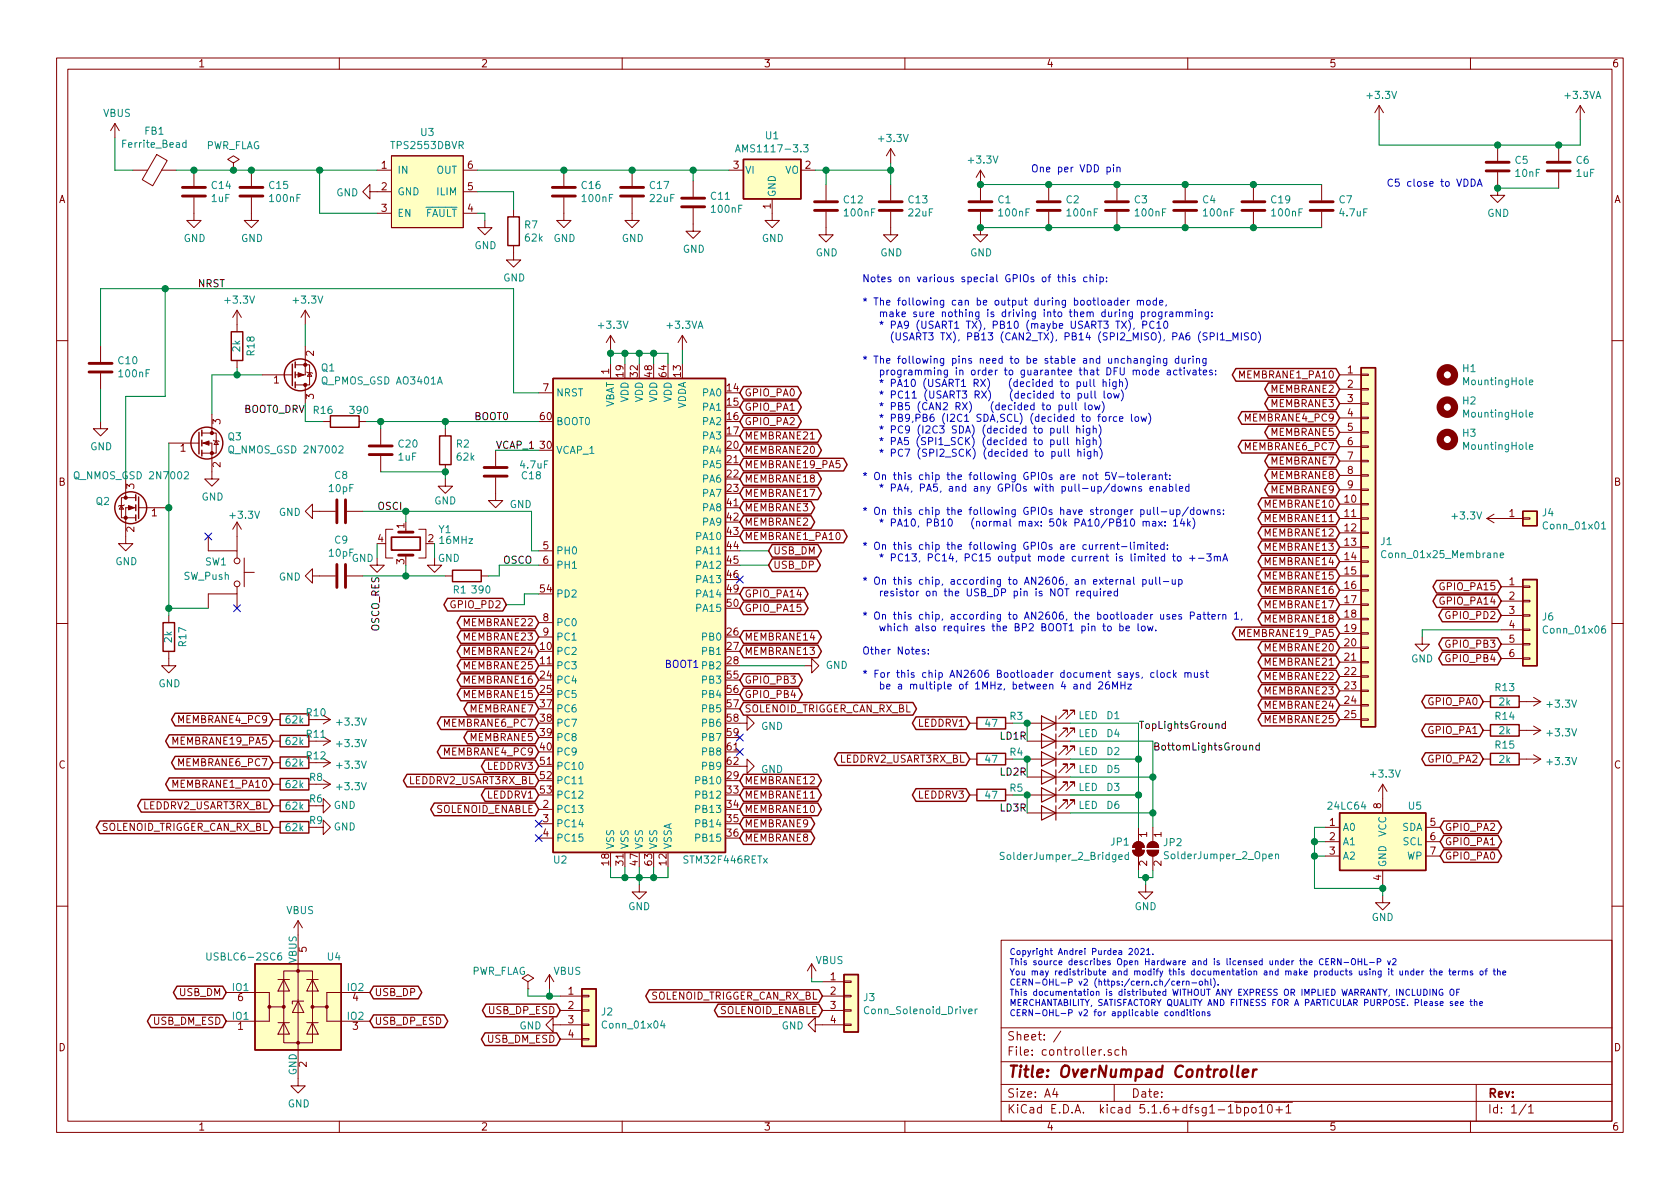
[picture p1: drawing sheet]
<svg xmlns="http://www.w3.org/2000/svg" width="297mm" height="210mm" viewBox="0 0 297 210" stroke-linecap="round" stroke-linejoin="round" font-family="sans-serif">
<defs><g id="words">
<text font-size="2.8" fill="#840000" x="178" y="190.5">Title: OverNumpad Controller</text>
<g font-size="2.1" fill="#840000">
<text x="178" y="184">Sheet: /</text>
<text x="178" y="186.7">File: controller.sch</text>
<text x="178" y="196.9">KiCad E.D.A. kicad 5.1.6+dfsg1-1bpo10+1</text>
<text x="178" y="194.1">Size: A4</text>
<text x="200" y="194.1">Date:</text>
<text x="263" y="194.1">Rev:</text>
<text x="263" y="196.9">Id: 1/1</text>
</g>
<g font-size="1.8" fill="#840000">
<text x="35" y="11.9">1</text>
<text x="85" y="11.9">2</text>
<text x="135" y="11.9">3</text>
<text x="185" y="11.9">4</text>
<text x="235" y="11.9">5</text>
<text x="285" y="11.9">6</text>
<text x="67.5" y="29.8">1</text>
<text x="82.7" y="29.8">6</text>
<text x="129.7" y="29.8">3</text>
<text x="142.4" y="29.8">2</text>
<text x="10.4" y="35.9">A</text>
<text x="67.5" y="33.6">2</text>
<text x="82.7" y="33.6">5</text>
<text x="285.4" y="35.9">A</text>
<text x="67.5" y="37.5">3</text>
<text x="82.7" y="37.5">4</text>
<text x="136.3" y="36.9" transform="rotate(-90 136.3 36.9)">1</text>
<text x="55.5" y="63" transform="rotate(-90 55.5 63)">2</text>
<text x="48.4" y="67.8">1</text>
<text x="55.5" y="70.6" transform="rotate(-90 55.5 70.6)">3</text>
<text x="96" y="69.2">7</text>
<text x="107.7" y="66.1" transform="rotate(-90 107.7 66.1)">1</text>
<text x="110.2" y="66.6" transform="rotate(-90 110.2 66.6)">19</text>
<text x="112.8" y="66.6" transform="rotate(-90 112.8 66.6)">32</text>
<text x="115.3" y="66.6" transform="rotate(-90 115.3 66.6)">48</text>
<text x="117.9" y="66.6" transform="rotate(-90 117.9 66.6)">64</text>
<text x="120.4" y="66.6" transform="rotate(-90 120.4 66.6)">13</text>
<text x="128.6" y="69.2">14</text>
<text x="128.6" y="71.7">15</text>
<text x="131.6" y="70.1">GPIO_PA0</text>
<text x="219.3" y="66.9">MEMBRANE1_PA10</text>
<text x="224.7" y="69.5">MEMBRANE2</text>
<text x="238.3" y="66">1</text>
<text x="238.3" y="68.6">2</text>
<text x="238.3" y="71.1">3</text>
<text x="39" y="75" transform="rotate(-90 39 75)">3</text>
<text x="95.6" y="74.3">60</text>
<text x="128.6" y="74.3">16</text>
<text x="128.6" y="76.8">17</text>
<text x="131.6" y="75.2">GPIO_PA2</text>
<text x="131.6" y="72.6">GPIO_PA1</text>
<text x="131.6" y="77.7">MEMBRANE21</text>
<text x="220.2" y="74.5">MEMBRANE4_PC9</text>
<text x="224.7" y="72">MEMBRANE3</text>
<text x="224.7" y="77.1">MEMBRANE5</text>
<text x="238.3" y="73.7">4</text>
<text x="238.3" y="76.2">5</text>
<text x="31.9" y="79.9">1</text>
<text x="39" y="82.6" transform="rotate(-90 39 82.6)">2</text>
<text x="95.6" y="79.4">30</text>
<text x="128.6" y="79.4">20</text>
<text x="128.6" y="81.9">21</text>
<text x="131.6" y="82.8">MEMBRANE19_PA5</text>
<text x="131.6" y="80.3">MEMBRANE20</text>
<text x="220.2" y="79.6">MEMBRANE6_PC7</text>
<text x="224.7" y="82.2">MEMBRANE7</text>
<text x="238.3" y="78.7">6</text>
<text x="238.3" y="81.3">7</text>
<text x="238.3" y="83.8">8</text>
<text x="10.4" y="85.9">B</text>
<text x="23.7" y="86.5" transform="rotate(-90 23.7 86.5)">3</text>
<text x="128.6" y="84.4">22</text>
<text x="128.6" y="87">23</text>
<text x="128.6" y="89.5">41</text>
<text x="131.6" y="87.9">MEMBRANE17</text>
<text x="131.6" y="85.3">MEMBRANE18</text>
<text x="223.7" y="89.8">MEMBRANE10</text>
<text x="224.7" y="84.7">MEMBRANE8</text>
<text x="224.7" y="87.2">MEMBRANE9</text>
<text x="237.8" y="88.9">10</text>
<text x="238.3" y="86.4">9</text>
<text x="285.4" y="85.9">B</text>
<text x="23.7" y="94.1" transform="rotate(-90 23.7 94.1)">2</text>
<text x="26.8" y="91.3">1</text>
<text x="66.8" y="95.9">4</text>
<text x="71.5" y="93.4" transform="rotate(-90 71.5 93.4)">1</text>
<text x="75.7" y="95.9">2</text>
<text x="128.6" y="94.6">43</text>
<text x="128.6" y="92.1">42</text>
<text x="131.6" y="93">MEMBRANE2</text>
<text x="131.6" y="95.5">MEMBRANE1_PA10</text>
<text x="131.6" y="90.4">MEMBRANE3</text>
<text x="223.7" y="92.3">MEMBRANE11</text>
<text x="223.7" y="94.9">MEMBRANE12</text>
<text x="237.8" y="91.4">11</text>
<text x="237.8" y="94">12</text>
<text x="266.9" y="91.4">1</text>
<text x="71.5" y="99.8" transform="rotate(-90 71.5 99.8)">3</text>
<text x="96" y="97.1">5</text>
<text x="96" y="99.7">6</text>
<text x="128.6" y="97.1">44</text>
<text x="128.6" y="99.7">45</text>
<text x="136.7" y="98">USB_DM</text>
<text x="136.7" y="100.6">USB_DP</text>
<text x="223.7" y="97.4">MEMBRANE13</text>
<text x="223.7" y="99.9">MEMBRANE14</text>
<text x="237.8" y="96.5">13</text>
<text x="237.8" y="99.1">14</text>
<text x="237.8" y="101.6">15</text>
<text x="79.9" y="107.6">GPIO_PD2</text>
<text x="95.6" y="104.8">54</text>
<text x="128.6" y="102.2">46</text>
<text x="128.6" y="104.8">49</text>
<text x="128.6" y="107.3">50</text>
<text x="131.6" y="105.7">GPIO_PA14</text>
<text x="223.7" y="105">MEMBRANE16</text>
<text x="223.7" y="107.6">MEMBRANE17</text>
<text x="223.7" y="102.5">MEMBRANE15</text>
<text x="237.8" y="104.1">16</text>
<text x="237.8" y="106.7">17</text>
<text x="254.8" y="106.9">GPIO_PA14</text>
<text x="254.8" y="104.4">GPIO_PA15</text>
<text x="266.9" y="103.5">1</text>
<text x="266.9" y="106">2</text>
<text x="82.1" y="113.3">MEMBRANE23</text>
<text x="82.1" y="110.7">MEMBRANE22</text>
<text x="96" y="109.8">8</text>
<text x="96" y="112.4">9</text>
<text x="128.6" y="112.4">26</text>
<text x="131.6" y="108.2">GPIO_PA15</text>
<text x="131.6" y="113.3">MEMBRANE14</text>
<text x="219.3" y="112.6">MEMBRANE19_PA5</text>
<text x="223.7" y="110.1">MEMBRANE18</text>
<text x="237.8" y="109.2">18</text>
<text x="237.8" y="111.8">19</text>
<text x="255.8" y="109.5">GPIO_PD2</text>
<text x="266.9" y="108.6">3</text>
<text x="266.9" y="111.1">4</text>
<text x="266.9" y="113.7">5</text>
<text x="82.1" y="118.4">MEMBRANE25</text>
<text x="82.1" y="115.8">MEMBRANE24</text>
<text x="95.6" y="114.9">10</text>
<text x="95.6" y="117.5">11</text>
<text x="128.6" y="114.9">27</text>
<text x="128.6" y="117.5">28</text>
<text x="131.6" y="115.8">MEMBRANE13</text>
<text x="223.7" y="115.2">MEMBRANE20</text>
<text x="223.7" y="117.7">MEMBRANE21</text>
<text x="237.8" y="114.3">20</text>
<text x="237.8" y="116.8">21</text>
<text x="237.8" y="119.4">22</text>
<text x="255.8" y="117.1">GPIO_PB4</text>
<text x="255.8" y="114.5">GPIO_PB3</text>
<text x="266.9" y="116.2">6</text>
<text x="82.1" y="123.4">MEMBRANE15</text>
<text x="82.1" y="120.9">MEMBRANE16</text>
<text x="83.1" y="126">MEMBRANE7</text>
<text x="95.6" y="120">24</text>
<text x="95.6" y="122.5">25</text>
<text x="95.6" y="125.1">37</text>
<text x="128.6" y="120">55</text>
<text x="128.6" y="122.5">56</text>
<text x="128.6" y="125.1">57</text>
<text x="131.6" y="120.9">GPIO_PB3</text>
<text x="131.6" y="123.4">GPIO_PB4</text>
<text x="131.6" y="126">SOLENOID_TRIGGER_CAN_RX_BL</text>
<text x="223.7" y="120.3">MEMBRANE22</text>
<text x="223.7" y="122.8">MEMBRANE23</text>
<text x="223.7" y="125.3">MEMBRANE24</text>
<text x="237.8" y="121.9">23</text>
<text x="237.8" y="124.5">24</text>
<text x="252.6" y="124.7">GPIO_PA0</text>
<text x="30.7" y="131.7">MEMBRANE19_PA5</text>
<text x="31.6" y="127.9">MEMBRANE4_PC9</text>
<text x="78.6" y="128.5">MEMBRANE6_PC7</text>
<text x="83.1" y="131.1">MEMBRANE5</text>
<text x="95.6" y="127.6">38</text>
<text x="95.6" y="130.2">39</text>
<text x="128.6" y="127.6">58</text>
<text x="128.6" y="130.2">59</text>
<text x="162.4" y="128.5">LEDDRV1</text>
<text x="223.7" y="127.9">MEMBRANE25</text>
<text x="237.8" y="127">25</text>
<text x="252.6" y="129.8">GPIO_PA1</text>
<text x="10.4" y="135.9">C</text>
<text x="31.6" y="135.5">MEMBRANE6_PC7</text>
<text x="78.6" y="133.6">MEMBRANE4_PC9</text>
<text x="86.2" y="136.1">LEDDRV3</text>
<text x="95.6" y="135.2">51</text>
<text x="95.6" y="137.8">52</text>
<text x="95.6" y="132.7">40</text>
<text x="128.6" y="137.8">29</text>
<text x="128.6" y="132.7">61</text>
<text x="128.6" y="135.2">62</text>
<text x="148.5" y="134.9">LEDDRV2_USART3RX_BL</text>
<text x="252.6" y="134.9">GPIO_PA2</text>
<text x="285.4" y="135.9">C</text>
<text x="25.3" y="143.1">LEDDRV2_USART3RX_BL</text>
<text x="30.7" y="139.3">MEMBRANE1_PA10</text>
<text x="72.3" y="138.7">LEDDRV2_USART3RX_BL</text>
<text x="77" y="143.8">SOLENOID_ENABLE</text>
<text x="86.2" y="141.2">LEDDRV1</text>
<text x="95.6" y="140.3">53</text>
<text x="96" y="142.9">2</text>
<text x="128.6" y="140.3">33</text>
<text x="128.6" y="142.9">34</text>
<text x="131.6" y="143.8">MEMBRANE10</text>
<text x="131.6" y="141.2">MEMBRANE11</text>
<text x="131.6" y="138.7">MEMBRANE12</text>
<text x="162.4" y="141.2">LEDDRV3</text>
<text x="244.2" y="143" transform="rotate(-90 244.2 143)">8</text>
<text x="17.6" y="146.9">SOLENOID_TRIGGER_CAN_RX_BL</text>
<text x="96" y="145.4">3</text>
<text x="96" y="147.9">4</text>
<text x="128.6" y="145.4">35</text>
<text x="128.6" y="147.9">36</text>
<text x="131.6" y="148.8">MEMBRANE8</text>
<text x="131.6" y="146.3">MEMBRANE9</text>
<text x="202.8" y="148.1" transform="rotate(-90 202.8 148.1)">1</text>
<text x="205.4" y="148.1" transform="rotate(-90 205.4 148.1)">1</text>
<text x="235.1" y="146">1</text>
<text x="235.1" y="148.6">2</text>
<text x="252.9" y="146">5</text>
<text x="252.9" y="148.6">6</text>
<text x="255.4" y="146.9">GPIO_PA2</text>
<text x="255.4" y="149.5">GPIO_PA1</text>
<text x="107.7" y="153" transform="rotate(-90 107.7 153)">18</text>
<text x="110.2" y="153" transform="rotate(-90 110.2 153)">31</text>
<text x="112.8" y="153" transform="rotate(-90 112.8 153)">47</text>
<text x="115.3" y="153" transform="rotate(-90 115.3 153)">63</text>
<text x="117.9" y="153" transform="rotate(-90 117.9 153)">12</text>
<text x="202.8" y="153.1" transform="rotate(-90 202.8 153.1)">2</text>
<text x="205.4" y="153.1" transform="rotate(-90 205.4 153.1)">2</text>
<text x="235.1" y="151.1">3</text>
<text x="244.2" y="155.7" transform="rotate(-90 244.2 155.7)">4</text>
<text x="252.9" y="151.1">7</text>
<text x="255.4" y="152">GPIO_PA0</text>
<text x="54.2" y="168.4" transform="rotate(-90 54.2 168.4)">5</text>
<text x="146.8" y="173.3">1</text>
<text x="31.7" y="176.1">USB_DM</text>
<text x="42.1" y="177">6</text>
<text x="62.4" y="177">4</text>
<text x="66.2" y="176.1">USB_DP</text>
<text x="86.5" y="179.3">USB_DP_ESD</text>
<text x="100.5" y="175.9">1</text>
<text x="100.5" y="178.4">2</text>
<text x="114.8" y="176.8">SOLENOID_TRIGGER_CAN_RX_BL</text>
<text x="127.1" y="179.3">SOLENOID_ENABLE</text>
<text x="146.8" y="175.9">2</text>
<text x="146.8" y="178.4">3</text>
<text x="10.4" y="185.9">D</text>
<text x="27.1" y="181.2">USB_DM_ESD</text>
<text x="42.1" y="182.1">1</text>
<text x="62.4" y="182.1">3</text>
<text x="66.2" y="181.2">USB_DP_ESD</text>
<text x="86.2" y="184.4">USB_DM_ESD</text>
<text x="100.5" y="181">3</text>
<text x="100.5" y="183.5">4</text>
<text x="146.8" y="181">4</text>
<text x="285.4" y="185.9">D</text>
<text x="54.2" y="188.7" transform="rotate(-90 54.2 188.7)">2</text>
<text x="35" y="199.9">1</text>
<text x="85" y="199.9">2</text>
<text x="135" y="199.9">3</text>
<text x="185" y="199.9">4</text>
<text x="235" y="199.9">5</text>
<text x="285" y="199.9">6</text>
</g>
<g font-size="1.8" fill="#008484">
<text x="241.9" y="17.5">+3.3V</text>
<text x="276.8" y="17.5">+3.3VA</text>
<text x="18.3" y="20.7">VBUS</text>
<text x="25.6" y="23.8">FB1</text>
<text x="21.9" y="26.1">Ferrite_Bead</text>
<text x="36.3" y="26.4">PWR_FLAG</text>
<text x="69.4" y="26.4">TPS2553DBVR</text>
<text x="74.4" y="24">U3</text>
<text x="131.1" y="26.9">AMS1117-3.3</text>
<text x="135.4" y="24.6">U1</text>
<text x="155.5" y="25.1">+3.3V</text>
<text x="171.4" y="28.9">+3.3V</text>
<text x="267.9" y="29">C5</text>
<text x="278.7" y="29">C6</text>
<text x="37.4" y="35.7">1uF</text>
<text x="37.5" y="33.4">C14</text>
<text x="47.7" y="33.4">C15</text>
<text x="47.8" y="35.7">100nF</text>
<text x="59.5" y="34.7">GND</text>
<text x="70.2" y="30.7">IN</text>
<text x="70.2" y="34.5">GND</text>
<text x="77.2" y="30.7">OUT</text>
<text x="77.4" y="34.5">ILIM</text>
<text x="102.9" y="33.4">C16</text>
<text x="103.1" y="35.7">100nF</text>
<text x="115" y="33.4">C17</text>
<text x="115" y="35.7">22uF</text>
<text x="125.8" y="35.3">C11</text>
<text x="131.7" y="30.7">VI</text>
<text x="137.2" y="34.9" transform="rotate(-90 137.2 34.9)">GND</text>
<text x="138.8" y="30.7">VO</text>
<text x="149.3" y="36">C12</text>
<text x="160.7" y="36">C13</text>
<text x="176.5" y="36">C1</text>
<text x="188.5" y="36">C2</text>
<text x="200.6" y="36">C3</text>
<text x="212.7" y="36">C4</text>
<text x="224.8" y="36">C19</text>
<text x="236.8" y="36">C7</text>
<text x="268" y="31.3">10nF</text>
<text x="278.7" y="31.3">1uF</text>
<text x="70.2" y="38.3">EN</text>
<text x="75.1" y="38.3">FAULT</text>
<text x="92.8" y="40.4">R7</text>
<text x="125.9" y="37.6">100nF</text>
<text x="149.4" y="38.3">100nF</text>
<text x="160.7" y="38.3">22uF</text>
<text x="176.7" y="38.3">100nF</text>
<text x="188.8" y="38.3">100nF</text>
<text x="200.9" y="38.3">100nF</text>
<text x="212.9" y="38.3">100nF</text>
<text x="225" y="38.3">100nF</text>
<text x="237" y="38.3">4.7uF</text>
<text x="263" y="38.3">GND</text>
<text x="32.5" y="42.8">GND</text>
<text x="42.6" y="42.8">GND</text>
<text x="83.9" y="44.1">GND</text>
<text x="92.9" y="42.7">62k</text>
<text x="97.9" y="42.8">GND</text>
<text x="109.9" y="42.8">GND</text>
<text x="120.7" y="44.7">GND</text>
<text x="134.7" y="42.8">GND</text>
<text x="144.2" y="45.3">GND</text>
<text x="155.7" y="45.3">GND</text>
<text x="171.5" y="45.3">GND</text>
<text x="40" y="53.7">+3.3V</text>
<text x="52" y="53.7">+3.3V</text>
<text x="89" y="49.8">GND</text>
<text x="106" y="58.1">+3.3V</text>
<text x="118.1" y="58.1">+3.3VA</text>
<text x="21" y="64.4">C10</text>
<text x="42.5" y="62.2" transform="rotate(-90 42.5 62.2)">2k</text>
<text x="45" y="62.8" transform="rotate(-90 45 62.8)">R18</text>
<text x="56.8" y="65.7">Q1</text>
<text x="258.7" y="65.8">H1</text>
<text x="21.2" y="66.7">100nF</text>
<text x="57.2" y="68">Q_PMOS_GSD AO3401A</text>
<text x="98.3" y="70.1">NRST</text>
<text x="111.1" y="71.2" transform="rotate(-90 111.1 71.2)">VDD</text>
<text x="113.7" y="71.2" transform="rotate(-90 113.7 71.2)">VDD</text>
<text x="116.2" y="71.2" transform="rotate(-90 116.2 71.2)">VDD</text>
<text x="118.7" y="71.2" transform="rotate(-90 118.7 71.2)">VDD</text>
<text x="124.3" y="70.1">PA0</text>
<text x="258.7" y="71.5">H2</text>
<text x="259" y="68.1">MountingHole</text>
<text x="40.3" y="77.9">Q3</text>
<text x="55.5" y="73.2">R16</text>
<text x="62" y="73.2">390</text>
<text x="98.3" y="75.2">BOOT0</text>
<text x="108.6" y="72.3" transform="rotate(-90 108.6 72.3)">VBAT</text>
<text x="121.3" y="72.4" transform="rotate(-90 121.3 72.4)">VDDA</text>
<text x="124.3" y="72.6">PA1</text>
<text x="124.3" y="75.2">PA2</text>
<text x="124.3" y="77.7">PA3</text>
<text x="258.7" y="77.2">H3</text>
<text x="259" y="73.8">MountingHole</text>
<text x="16" y="79.6">GND</text>
<text x="41" y="80.2">Q_NMOS_GSD 2N7002</text>
<text x="70.5" y="81.5">1uF</text>
<text x="70.5" y="79.1">C20</text>
<text x="80.7" y="79.1">R2</text>
<text x="80.8" y="81.5">62k</text>
<text x="92.1" y="82.8">4.7uF</text>
<text x="98.3" y="80.3">VCAP_1</text>
<text x="124.3" y="80.3">PA4</text>
<text x="124.3" y="82.8">PA5</text>
<text x="259" y="79.5">MountingHole</text>
<text x="13.7" y="84.8">Q_NMOS_GSD 2N7002</text>
<text x="17" y="89.3">Q2</text>
<text x="35.6" y="88.5">GND</text>
<text x="58.3" y="87">10pF</text>
<text x="59.2" y="84.7">C8</text>
<text x="76.8" y="89.2">GND</text>
<text x="90.1" y="89.8">GND</text>
<text x="92.3" y="84.8">C18</text>
<text x="124.3" y="85.3">PA6</text>
<text x="124.3" y="87.9">PA7</text>
<text x="40.8" y="91.7">+3.3V</text>
<text x="49.3" y="91.2">GND</text>
<text x="77.6" y="94.3">Y1</text>
<text x="123.3" y="95.5">PA10</text>
<text x="124.3" y="90.4">PA8</text>
<text x="124.3" y="93">PA9</text>
<text x="256.9" y="91.9">+3.3V</text>
<text x="272.7" y="91.3">J4</text>
<text x="273.2" y="93.6">Conn_01x01</text>
<text x="20.4" y="99.9">GND</text>
<text x="36.3" y="100">SW1</text>
<text x="58.3" y="98.4">10pF</text>
<text x="59.2" y="96.1">C9</text>
<text x="62.2" y="99.4">GND</text>
<text x="77.4" y="99.4">GND</text>
<text x="77.9" y="96.2">16MHz</text>
<text x="98.3" y="98">PH0</text>
<text x="98.3" y="100.6">PH1</text>
<text x="123.3" y="98">PA11</text>
<text x="123.3" y="100.6">PA12</text>
<text x="244.2" y="96.4">J1</text>
<text x="245" y="98.7">Conn_01x25_Membrane</text>
<text x="32.5" y="102.5">SW_Push</text>
<text x="49.3" y="102.7">GND</text>
<text x="80.2" y="104.9">R1</text>
<text x="83.6" y="104.9">390</text>
<text x="98.3" y="105.7">PD2</text>
<text x="123.3" y="103.1">PA13</text>
<text x="123.3" y="105.7">PA14</text>
<text x="30.4" y="113.6" transform="rotate(-90 30.4 113.6)">2k</text>
<text x="98.3" y="110.7">PC0</text>
<text x="98.3" y="113.3">PC1</text>
<text x="123.3" y="108.2">PA15</text>
<text x="124.3" y="113.3">PB0</text>
<text x="272.7" y="109.7">J6</text>
<text x="273.2" y="112">Conn_01x06</text>
<text x="32.9" y="114.3" transform="rotate(-90 32.9 114.3)">R17</text>
<text x="98.3" y="115.8">PC2</text>
<text x="98.3" y="118.4">PC3</text>
<text x="124.3" y="115.8">PB1</text>
<text x="146" y="118.3">GND</text>
<text x="249.5" y="117.1">GND</text>
<text x="28" y="121.5">GND</text>
<text x="98.3" y="120.9">PC4</text>
<text x="98.3" y="123.4">PC5</text>
<text x="98.3" y="126">PC6</text>
<text x="124.3" y="120.9">PB3</text>
<text x="124.3" y="123.4">PB4</text>
<text x="124.3" y="126">PB5</text>
<text x="264.4" y="122.2">R13</text>
<text x="265.1" y="124.8">2k</text>
<text x="273.7" y="125.1">+3.3V</text>
<text x="50.6" y="127.9">62k</text>
<text x="50.6" y="131.7">62k</text>
<text x="54.3" y="126.7">R10</text>
<text x="54.3" y="130.5">R11</text>
<text x="59.7" y="128.3">+3.3V</text>
<text x="98.3" y="128.5">PC7</text>
<text x="98.3" y="131.1">PC8</text>
<text x="124.3" y="128.5">PB6</text>
<text x="124.3" y="131.1">PB7</text>
<text x="134.6" y="129.1">GND</text>
<text x="174.3" y="128.6">47</text>
<text x="178.6" y="127.3">R3</text>
<text x="190.7" y="130.3">LED</text>
<text x="190.7" y="127.2">LED</text>
<text x="195.7" y="130.3">D4</text>
<text x="195.7" y="127.2">D1</text>
<text x="264.4" y="127.3">R14</text>
<text x="265.1" y="129.8">2k</text>
<text x="273.7" y="130.2">+3.3V</text>
<text x="50.6" y="135.6">62k</text>
<text x="54.3" y="134.3">R12</text>
<text x="59.7" y="135.9">+3.3V</text>
<text x="59.7" y="132.1">+3.3V</text>
<text x="98.3" y="136.1">PC10</text>
<text x="98.3" y="133.6">PC9</text>
<text x="124.3" y="133.6">PB8</text>
<text x="124.3" y="136.1">PB9</text>
<text x="134.6" y="136.7">GND</text>
<text x="174.3" y="134.9">47</text>
<text x="178.6" y="133.6">R4</text>
<text x="190.7" y="136.7">LED</text>
<text x="190.7" y="133.5">LED</text>
<text x="195.7" y="136.7">D5</text>
<text x="195.7" y="133.5">D2</text>
<text x="242.5" y="137.5">+3.3V</text>
<text x="264.4" y="132.4">R15</text>
<text x="265.1" y="134.9">2k</text>
<text x="273.7" y="135.3">+3.3V</text>
<text x="50.6" y="143.2">62k</text>
<text x="50.6" y="139.4">62k</text>
<text x="54.8" y="141.9">R6</text>
<text x="54.8" y="138.1">R8</text>
<text x="59" y="143">GND</text>
<text x="59.7" y="139.7">+3.3V</text>
<text x="98.3" y="138.7">PC11</text>
<text x="98.3" y="141.2">PC12</text>
<text x="98.3" y="143.8">PC13</text>
<text x="123.3" y="138.7">PB10</text>
<text x="123.3" y="141.2">PB12</text>
<text x="123.3" y="143.8">PB13</text>
<text x="174.3" y="141.3">47</text>
<text x="178.6" y="140">R5</text>
<text x="190.7" y="143">LED</text>
<text x="190.7" y="139.9">LED</text>
<text x="195.7" y="143">D6</text>
<text x="195.7" y="139.9">D3</text>
<text x="235" y="143.2">24LC64</text>
<text x="249.1" y="143.2">U5</text>
<text x="50.6" y="147">62k</text>
<text x="54.8" y="145.7">R9</text>
<text x="59" y="146.9">GND</text>
<text x="98.3" y="146.3">PC14</text>
<text x="98.3" y="148.8">PC15</text>
<text x="123.3" y="146.3">PB14</text>
<text x="123.3" y="148.8">PB15</text>
<text x="196.4" y="149.5">JP1</text>
<text x="205.8" y="149.6">JP2</text>
<text x="237.4" y="146.9">A0</text>
<text x="237.4" y="149.5">A1</text>
<text x="245.1" y="148" transform="rotate(-90 245.1 148)">VCC</text>
<text x="247.9" y="146.9">SDA</text>
<text x="248.1" y="149.5">SCL</text>
<text x="97.9" y="152.7">U2</text>
<text x="108.6" y="150.2" transform="rotate(-90 108.6 150.2)">VSS</text>
<text x="111.1" y="150.2" transform="rotate(-90 111.1 150.2)">VSS</text>
<text x="113.7" y="150.2" transform="rotate(-90 113.7 150.2)">VSS</text>
<text x="116.2" y="150.2" transform="rotate(-90 116.2 150.2)">VSS</text>
<text x="118.7" y="150.2" transform="rotate(-90 118.7 150.2)">VSSA</text>
<text x="121.2" y="152.7">STM32F446RETx</text>
<text x="177.5" y="152.1">SolderJumper_2_Bridged</text>
<text x="206.3" y="151.9">SolderJumper_2_Open</text>
<text x="237.4" y="152">A2</text>
<text x="245.1" y="153.4" transform="rotate(-90 245.1 153.4)">GND</text>
<text x="248.7" y="152">WP</text>
<text x="50.6" y="161.6">VBUS</text>
<text x="111.1" y="161">GND</text>
<text x="200.6" y="161">GND</text>
<text x="242.5" y="162.9">GND</text>
<text x="37.1" y="169.8">USBLC6-2SC6</text>
<text x="52.5" y="170.3" transform="rotate(-90 52.5 170.3)">VBUS</text>
<text x="57.9" y="169.8">U4</text>
<text x="83.3" y="172.4">PWR_FLAG</text>
<text x="97.9" y="172.4">VBUS</text>
<text x="144.2" y="170.5">VBUS</text>
<text x="41.1" y="175.3">IO1</text>
<text x="61.4" y="175.3">IO2</text>
<text x="106.4" y="179.6">J2</text>
<text x="152.7" y="177">J3</text>
<text x="153.2" y="179.3">Conn_Solenoid_Driver</text>
<text x="41.1" y="180.3">IO1</text>
<text x="61.4" y="180.3">IO2</text>
<text x="91.8" y="182">GND</text>
<text x="106.8" y="181.9">Conn_01x04</text>
<text x="138.2" y="182">GND</text>
<text x="52.5" y="190.2" transform="rotate(-90 52.5 190.2)">GND</text>
<text x="50.9" y="195.8">GND</text>
</g>
<g font-size="1.8" fill="#0000c2">
<text x="182.2" y="30.5">One per VDD pin</text>
<text x="245.1" y="33">C5 close to VDDA</text>
<text x="152.4" y="49.9">Notes on various special GPIOs of this chip:</text>
<text x="152.4" y="54">* The following can be output during bootloader mode,</text>
<text x="153.9" y="56.1">make sure nothing is driving into them during programming:</text>
<text x="153.9" y="58.1">* PA9 (USART1 TX), PB10 (maybe USART3 TX), PC10</text>
<text x="152.4" y="64.3">* The following pins need to be stable and unchanging during</text>
<text x="154.9" y="60.2">(USART3 TX), PB13 (CAN2_TX), PB14 (SPI2_MISO), PA6 (SPI1_MISO)</text>
<text x="153.9" y="66.4">programming in order to guarantee that DFU mode activates:</text>
<text x="153.9" y="68.4">* PA10 (USART1 RX)</text>
<text x="153.9" y="70.5">* PC11 (USART3 RX)</text>
<text x="172.5" y="68.4">(decided to pull high)</text>
<text x="172.6" y="70.5">(decided to pull low)</text>
<text x="153.9" y="72.5">* PB5 (CAN2 RX)</text>
<text x="153.9" y="74.6">* PB9,PB6 (I2C1 SDA,SCL) (decided to force low)</text>
<text x="153.9" y="76.7">* PC9 (I2C3 SDA) (decided to pull high)</text>
<text x="169.2" y="72.5">(decided to pull low)</text>
<text x="153.9" y="78.7">* PA5 (SPI1_SCK) (decided to pull high)</text>
<text x="153.9" y="80.8">* PC7 (SPI2_SCK) (decided to pull high)</text>
<text x="152.4" y="84.9">* On this chip the following GPIOs are not 5V-tolerant:</text>
<text x="153.9" y="86.9">* PA4, PA5, and any GPIOs with pull-up/downs enabled</text>
<text x="152.4" y="91.1">* On this chip the following GPIOs have stronger pull-up/downs:</text>
<text x="153.9" y="93.1">* PA10, PB10</text>
<text x="166.2" y="93.1">(normal max: 50k PA10/PB10 max: 14k)</text>
<text x="152.4" y="97.2">* On this chip the following GPIOs are current-limited:</text>
<text x="153.9" y="99.3">* PC13, PC14, PC15 output mode current is limited to +-3mA</text>
<text x="152.4" y="103.4">* On this chip, according to AN2606, an external pull-up</text>
<text x="153.9" y="105.5">resistor on the USB_DP pin is NOT required</text>
<text x="152.4" y="109.6">* On this chip, according to AN2606, the bootloader uses Pattern 1,</text>
<text x="153.9" y="111.6">which also requires the BP2 BOOT1 pin to be low.</text>
<text x="117.5" y="118.1">BOOT1 PB2</text>
<text x="152.4" y="115.7">Other Notes:</text>
<text x="152.4" y="119.9">* For this chip AN2606 Bootloader document says, clock must</text>
<text x="153.9" y="121.9">be a multiple of 1MHz, between 4 and 26MHz</text>
</g>
<g font-size="1.8">
<text x="34.9" y="50.8">NRST</text>
<text x="43.2" y="73">BOOT0_DRV</text>
<text x="83.8" y="74.3">BOOT0</text>
<text x="87.6" y="79.4">VCAP_1</text>
<text x="66.7" y="90.2">OSCI</text>
<text x="88.9" y="99.7">OSCO</text>
<text x="67.1" y="111.7" transform="rotate(-90 67.1 111.7)">OSCO_RES</text>
<text x="177" y="130.8">LD1R</text>
<text x="201.3" y="128.9">TopLightsGround</text>
<text x="177" y="137.2">LD2R</text>
<text x="203.8" y="132.7">BottomLightsGround</text>
<text x="177" y="143.5">LD3R</text>
</g>
<g font-size="1.5" fill="#0000c2">
<text x="178.4" y="168.9">Copyright Andrei Purdea 2021.</text>
<text x="178.4" y="170.7">This source describes Open Hardware and is licensed under the CERN-OHL-P v2</text>
<text x="178.4" y="172.5">You may redistribute and modify this documentation and make products using it under the terms of the</text>
<text x="178.4" y="174.3">CERN-OHL-P v2 (https:/cern.ch/cern-ohl).</text>
<text x="178.4" y="176.1">This documentation is distributed WITHOUT ANY EXPRESS OR IMPLIED WARRANTY, INCLUDING OF</text>
<text x="178.4" y="177.9">MERCHANTABILITY, SATISFACTORY QUALITY AND FITNESS FOR A PARTICULAR PURPOSE. Please see the</text>
<text x="178.4" y="179.7">CERN-OHL-P v2 for applicable conditions</text>
</g>
</g></defs>
<g fill="none" stroke="#840000" stroke-width=".18">
<path d="M10 10.3h277v189.9h-277zM12 12.2h273v186.1h-273zM60 10.3v1.9M110 10.3v1.9M160 10.3v1.9M210 10.3v1.9M243.8 18.7l-.7 1.2M243.8 18.7v2.5M243.8 18.7l.8 1.2M260 10.3v1.9M279.4 18.7l-.8 1.2M279.4 18.7v2.5"/>
<path d="M279.4 18.7l.8 1.2M20.3 21.8l-.7 1.3M20.3 21.8v2.6M20.3 21.8l.8 1.3M23.5 30.1h2.6M27.7 27.3l1.9 1.1-2.6 4.5-1.9-1.1zM28.6 30.1h2.5M34.3 34.9v4.1h1.3l-1.3 1.3-1.3-1.3h1.3M34.3 30.1v2.8M41.3 28.8l1-.6-1-.6-1 .6 1 .6v1.3M41.3 30.1h.1M44.4 34.9v4.1h1.3l-1.3 1.3-1.2-1.3h1.2"/>
<path d="M44.4 30.1v2.8M65.4 33.9v-1.3l-1.3 1.3 1.3 1.3v-1.3h3.8M66.7 30.1h2.5M66.7 37.7h2.5M69.2 27.6h12.7v12.7h-12.7zM81.9 30.1h2.6M81.9 33.9h2.6M81.9 37.7h2.6M85.7 39v1.3h1.3l-1.3 1.2-1.2-1.2h1.2M90.8 37.1v1.2M99.7 34.9v4.1h1.3l-1.3 1.3-1.3-1.3h1.3M99.7 30.1v2.8"/>
<path d="M111.8 34.9v4.1h1.2l-1.2 1.3-1.3-1.3h1.3M111.8 30.1v2.8M122.6 36.8v4.1h1.2l-1.2 1.3-1.3-1.3h1.3M122.6 32v2.8M128.9 30.1h2.5M136.5 35.2v3.8h1.3l-1.3 1.3-1.2-1.3h1.2M141.6 30.1h2.5M146 37.5v4h1.3l-1.3 1.3-1.2-1.3h1.2M146 32.6v2.8M157.5 37.5v4h1.2l-1.2 1.3-1.3-1.3h1.3M157.5 26.3v2.5M157.5 32.6v2.8"/>
<path d="M157.5 26.3l-.8 1.3M157.5 26.3l.7 1.3M173.4 37.5v4h1.2l-1.2 1.3-1.3-1.3h1.3M173.4 30.1v5.3M173.4 30.1l-.8 1.3M173.4 30.1l.7 1.3M185.4 32.6v2.8M185.4 37.5v2.8M197.5 32.6v2.8M197.5 37.5v2.8M209.5 32.6v2.8M209.5 37.5v2.8"/>
<path d="M221.6 32.6v2.8M221.6 37.5v2.8M233.7 32.6v2.8M233.7 37.5v2.8M264.8 30.5v4h1.3l-1.3 1.3-1.3-1.3h1.3M264.8 25.6v2.8M275.6 25.6v2.8M275.6 30.5v2.8M41.9 54.9v3.8M41.9 54.9l-.8 1.2M41.9 54.9l.8 1.2M54 54.9v2.5"/>
<path d="M54 54.9l-.8 1.2M54 54.9l.7 1.2M90.8 43.4v2.6h1.3l-1.3 1.2-1.3-1.2h1.3M107.9 59.3v2.5M107.9 59.3l-.7 1.3M107.9 59.3l.8 1.3M120.6 59.3l-.7 1.3M120.6 59.3v2.5M120.6 59.3l.8 1.3M10 60.2h2M17.8 74.5v1.3h1.2l-1.2 1.3-1.3-1.3h1.3M17.8 61.2v2.8"/>
<path d="M17.8 66v2.8M29.8 78.4h5.1M35 78.4h.2M35.7 78.4h1.8v6.3h1.2l-1.2 1.3-1.3-1.3h1.3M35.7 76.6h1.8M37.5 76.6h.7v3.5h-2.5M37.5 73.3v3.3M37.7 77.8l.1 .2h.8l.1 .1M38.2 78l.4 .6h-.8zM41.9 63.7v1.3M46.4 66.3h5M51.5 66.3h.2"/>
<path d="M52.2 64.5h2.5v3.6h-.7M52.2 68.1h1.8M54 61.2v5.1h-1.8M54 68.1v3.3M54.2 65.8l.2 .1h.7l.1 .1M54.7 65.9l.4 .6h-.7zM57.1 74.5h1.3M63.5 74.5h1.3M67.3 75.8v2.8M78.7 75.8v1.3M87.6 79.6v2.8M95.2 69.5h2.6"/>
<path d="M107.9 64.4v2.5M236.9 66.3h3.8M236.9 68.8h3.8M236.9 71.4h3.8M236.9 73.9h3.8M236.9 76.4h3.8M236.9 79h3.8M240.7 78.9h1.2v.2h-1.2zM240.7 76.3h1.2v.3h-1.2zM240.7 73.8h1.2v.2h-1.2zM240.7 71.2h1.2v.3h-1.2zM240.7 68.7h1.2v.3h-1.2z"/>
<path d="M240.7 66.2h1.2v.2h-1.2zM285 60.2h2M21.5 89.4l.3 .6h-.7zM22 89.3l-.2 .1h-.7l-.1 .1M22.2 88h-.7v3.6h2.5M22.2 88h1.8M22.2 84.7v3.3M24 89.8h-1.8v6.3h1.3l-1.3 1.3-1.2-1.3h1.2M24.5 89.8h.2M24.8 89.8h5M36.8 94.9v2.5h5.1v1.3M41.9 92.3v5.1"/>
<path d="M41.9 92.3l-.8 1.3M41.9 92.3l.8 1.3M43.2 98.7v5.1M55.2 90.4v-1.3l-1.2 1.3 1.2 1.3v-1.3h4.1M61.3 90.4h2.8M66.7 98.7v1.2h1.2l-1.2 1.3-1.3-1.3h1.3M67.3 80.6v2.8M69.5 93.6h-1.3v5.1h1.3M71.8 93.6v.5M71.8 98.2v.5M74 93.6h1.3v5.1h-1.3M76.8 98.7v1.2h1.3l-1.3 1.3-1.2-1.3h1.2"/>
<path d="M78.7 84.7v1.3h1.3l-1.3 1.2-1.2-1.2h1.2M78.7 82.2v1.2M87.6 84.4v4.1h1.3l-1.3 1.3-1.2-1.3h1.2M95.2 97.4h2.6M95.2 99.9h2.6M236.9 91.7h3.8M236.9 89.1h3.8M236.9 94.2h3.8M236.9 96.8h3.8M236.9 99.3h3.8M236.9 81.5h3.8M236.9 84.1h3.8"/>
<path d="M236.9 86.6h3.8M240.7 99.2h1.2v.2h-1.2zM240.7 96.6h1.2v.3h-1.2zM240.7 94.1h1.2v.3h-1.2zM240.7 91.6h1.2v.2h-1.2zM240.7 89h1.2v.3h-1.2zM240.7 86.5h1.2v.2h-1.2zM240.7 83.9h1.2v.3h-1.2zM240.7 81.4h1.2v.3h-1.2zM262.9 91.7l1.3 .8M262.9 91.7h6.3M264.2 90.9l-1.3 .8"/>
<path d="M269.2 91.6h1.3v.2h-1.3zM10 110.3h2M29.8 115.2v2.5h1.3l-1.3 1.3-1.2-1.3h1.2M29.8 108.8v1.3M41.9 103.8v1.2h-5.1v2.6M41.9 105v2.6M43.2 101.2h1.8M55.2 101.8v-1.2l-1.2 1.2 1.2 1.3v-1.3h4.1M61.3 101.8h2.8M78.7 101.8h1.3M85.1 101.8h1.3M95.2 110.1h2.6"/>
<path d="M95.2 112.6h2.6M142.2 117.7h1.3v-1.2l1.3 1.2-1.3 1.3v-1.3M236.9 101.8h3.8M236.9 104.4h3.8M236.9 106.9h3.8M236.9 109.5h3.8M236.9 112h3.8M236.9 114.5h3.8M236.9 117.1h3.8M236.9 119.6h3.8M240.7 119.5h1.2v.3h-1.2zM240.7 117h1.2v.2h-1.2z"/>
<path d="M240.7 114.4h1.2v.3h-1.2zM240.7 111.9h1.2v.2h-1.2zM240.7 109.3h1.2v.3h-1.2zM240.7 106.8h1.2v.3h-1.2zM240.7 104.3h1.2v.2h-1.2zM240.7 101.7h1.2v.3h-1.2zM251.5 112.6v1.3h1.2l-1.2 1.3-1.3-1.3h1.3M265.4 103.8h3.8M265.4 106.3h3.8M265.4 108.8h3.8M265.4 111.4h3.8M265.4 113.9h3.8"/>
<path d="M265.4 116.5h3.8M269.2 116.3h1.3v.3h-1.3zM269.2 113.8h1.3v.2h-1.3zM269.2 111.2h1.3v.3h-1.3zM269.2 108.7h1.3v.3h-1.3zM269.2 106.2h1.3v.2h-1.3zM269.2 103.6h1.3v.3h-1.3zM285 110.3h2M48.3 131.1h1.2M48.3 127.2h1.2M48.3 134.9h1.2M48.3 138.7h1.2"/>
<path d="M55.9 131.1h2.5M55.9 127.2h2.5M55.9 134.9h2.5M55.9 138.7h2.5M57.1 126.5l1.3 .7M57.1 134.1l1.3 .8M57.1 130.3l1.3 .8M57.1 137.9l1.3 .8M58.4 127.2l-1.3 .8M58.4 134.9l-1.3 .7M58.4 131.1l-1.3 .7M58.4 138.7l-1.3 .7"/>
<path d="M130.8 127.9h1.3v-1.3l1.2 1.3-1.2 1.3v-1.3M130.8 135.5h1.3v-1.3l1.2 1.3-1.2 1.3v-1.3M171.4 134.2h1.3M171.4 127.9h1.3M177.8 134.2h1.3M177.8 127.9h1.3M181.6 134.2h7.6M181.6 131.1h7.6M181.6 137.4h7.6M181.6 127.9h7.6M188.7 129.5v-.7h-.7h.7l-1.5 1.5M188.7 135.9v-.8h-.7h.7l-1.5 1.5"/>
<path d="M188.7 132.7v-.8h-.7h.7l-1.5 1.6M188.7 139.1v-.8h-.7h.7l-1.5 1.5M188.7 126.4v-.8h-.7h.7l-1.5 1.5M190 129.5v-.7h-.8h.8l-1.5 1.5M190 135.9v-.8h-.8h.8l-1.5 1.5M190 132.7v-.8h-.8h.8l-1.5 1.6M190 139.1v-.8h-.8h.8l-1.5 1.5M190 126.4v-.8h-.8h.8l-1.5 1.5M236.9 127.2h3.8M236.9 122.2h3.8M236.9 124.7h3.8M240.7 127.1h1.2v.3h-1.2z"/>
<path d="M240.7 124.6h1.2v.2h-1.2zM240.7 122h1.2v.3h-1.2zM244.5 138.7v5.1M244.5 138.7l-.8 1.2M244.5 138.7l.7 1.2M262.3 134.2h1.2M262.3 129.2h1.2M262.3 124.1h1.2M268.6 134.2h3.8M268.6 129.2h3.8M268.6 124.1h3.8M271.1 133.5l1.3 .7"/>
<path d="M271.1 128.4l1.3 .8M271.1 123.3l1.3 .8M272.4 134.2l-1.3 .8M272.4 129.2l-1.3 .7M272.4 124.1l-1.3 .7M48.3 146.3h1.2M48.3 142.5h1.2M55.9 142.5h1.2v-1.3l1.3 1.3-1.3 1.3v-1.3M55.9 146.3h1.2v-1.3l1.3 1.3-1.3 1.3v-1.3M95.2 143.1h2.6M95.2 145.7h2.6M95.2 148.2h2.6"/>
<path d="M113 156.5v1.2h1.3l-1.3 1.3-1.2-1.3h1.2M171.4 140.6h1.3M177.8 140.6h1.3M181.6 143.8h7.6M181.6 140.6h7.6M188.7 142.2v-.7h-.7h.7l-1.5 1.5M190 142.2v-.7h-.8h.8l-1.5 1.5M200.3 150.4h2a1.02 1.02 0 0 1-1 1 1.02 1.02 0 0 1-1-1zM200.6 149.1a1.03 1.03 0 0 1 1.1-.2 1.03 1.03 0 0 1 .6 1h-2v-.4zM201.3 146.3v2.5M201.3 151.4v2.5M202.6 156.5v1.2h1.2l-1.2 1.3-1.3-1.3h1.3"/>
<path d="M202.8 150.4h2.1a1.02 1.02 0 0 1-1.1 1 1.02 1.02 0 0 1-1-1zM203.2 149.1a1.03 1.03 0 0 1 1.1-.2 1.03 1.03 0 0 1 .6 1h-2.1l.1-.4zM203.8 146.3v2.5M203.8 151.4v2.5M234.3 146.3h2.6M234.3 148.8h2.6M234.3 151.4h2.6M244.5 158.4v1.2h1.2l-1.2 1.3-1.3-1.3h1.3M244.5 153.9v2.6M252.1 146.3h2.5M252.1 148.8h2.5M252.1 151.4h2.5"/>
<path d="M10 160.2h2M40 175.5h7.6v2.5h2.6M47.6 178v2.6h-7.6M49.1 173.2h2.1M50.2 171.7h5v12.7h-5zM50.2 173.2l1 2.1h-2.1zM52.7 177l1 2.1h-2zM52.7 162.8v29.2h1.3l-1.3 1.3-1.3-1.3h1.3M52.7 162.8l-.8 1.3M52.7 162.8l.8 1.3M53.7 177h-2v.5M54.2 173.2h2.1"/>
<path d="M55.2 173.2l1.1 2.1h-2.1zM57.8 178v2.6h7.6M65.4 175.5h-7.6v2.5h-2.6M93.3 173.6l1.1-.6-1.1-.7-1 .7 1 .6v1.3M93.3 174.9h.1M97.2 172.3l-.8 1.3M97.2 172.3v2.6M97.2 172.3l.7 1.3M99.1 176.1h3.8M99.1 178.7h3.8M102.9 178.6h1.2v.2h-1.2zM102.9 176h1.2v.3h-1.2z"/>
<path d="M143.5 170.4l-.8 1.3M143.5 170.4v2.6M143.5 170.4l.8 1.3M145.4 176.1h3.8M145.4 178.7h3.8M145.4 173.6h3.8M149.2 178.6h1.3v.2h-1.3zM149.2 176h1.3v.3h-1.3zM149.2 173.5h1.3v.2h-1.3zM177 166.3h108v32h-108zM285 160.2h2M49.1 180.8h2.1"/>
<path d="M50.2 180.8l1 2.1h-2.1zM54.2 180.8h2.1M55.2 180.8l1.1 2.1h-2.1zM60 198.3v1.9M97.8 181.2v-1.2l-1.3 1.2 1.3 1.3v-1.3h5.1M99.1 183.8h3.8M102.9 183.6h1.2v.3h-1.2zM102.9 181.1h1.2v.3h-1.2zM110 198.3v1.9M144.1 181.2v-1.2l-1.2 1.2 1.2 1.3v-1.3h5.1M149.2 181.1h1.3v.3h-1.3zM160 198.3v1.9"/>
<path d="M177 194.8h108M177 191.8h108M177 187.8h108M177 181.8h108M186.5 192.5l-.4 1h1M186.8 193v1M187.6 182.3l-1.3 2M196.5 185.7l-.4-.1-.2 .2 .1 .2 .5 .2v.3h-.6M197 191.8v3M197.8 185.7l-.4-.1-.3 .3 .1 .6 .2 .1 .4-.1M198.5 185.7l.2-.1 .4 .1v.9M198.5 185.1v1.5"/>
<path d="M210 198.3v1.9M218.3 194.9h10.2M218.7 195.9l.4-.1 .3 .3-.1 .6h-.6M218.7 195.3v1.5M220 195.9l.4-.1 .4 .3-.1 .6-.3 .1-.4-.1M220 195.8v1.5M221.4 196l.2-.2 .4 .2v.7l-.2 .1-.4-.1zM222.7 195.8l.4-.5v1.5M222.7 196.8h.8M224.2 195.5l.4-.2a.94 .94 0 0 1 0 1.5l-.4-.3-.1-.6zM225.6 196.3h1.1M226.2 195.7v1.1"/>
<path d="M227.4 195.8l.4-.5v1.5M227.4 196.8h.8M260 198.3v1.9M261 191.8v6.5M269.8 195.2l-1.2 2M270.3 195.8l.4-.5v1.5M270.3 196.8h.8"/>
<circle cx="41.9" cy="99.2" r=".51"/>
<circle cx="41.9" cy="103.2" r=".51"/>
</g>
<path d="M218.9 188.4l-.2 1.8 .3 .2M219.7 189.8l1-.2-.1-.4-.5-.1-.3 .3v.9l.1 .1 .6-.1M221.6 189.1l-.1 1.3M222.2 189.1a.55 .55 0 0 0-.6 .4" fill="none" stroke="#840000" stroke-width=".41"/>
<g fill="none" stroke="#840000" stroke-width=".51">
<path d="M32.3 34.7h4M32.3 33.1h4M42.4 34.7h4.1M42.4 33.1h4.1M97.7 34.7h4M97.7 33.1h4M109.7 34.7h4.1M109.7 33.1h4.1M120.5 36.6h4.1M120.5 35h4.1M144 37.2h4.1M144 35.7h4.1"/>
<path d="M155.4 37.2h4.1M155.4 35.7h4.1M171.3 37.2h4.1M171.3 35.7h4.1M183.4 37.2h4.1M183.4 35.7h4.1M195.5 37.2h4M195.5 35.7h4M207.5 37.2h4.1M207.5 35.7h4.1M219.6 37.2h4M219.6 35.7h4"/>
<path d="M231.6 37.2h4.1M231.6 35.7h4.1M262.8 30.2h4M262.8 28.7h4M273.6 30.2h4M273.6 28.7h4M15.7 64.3h4.1M15.7 65.8h4.1M65.3 78.9h4M59.6 88.4v4.1M59.6 99.8v4.1M61.1 88.4v4.1"/>
<path d="M61.1 99.8v4.1M65.3 80.4h4M70.5 94.1h2.5M70.5 98.2h2.5M85.6 84.2h4.1M85.6 82.7h4.1"/>
</g>
<g fill="none" stroke="#840000" stroke-width=".25">
<path d="M89.8 38.3h2v5.1h-2zM131.4 28.2h10.2v7h-10.2zM40.9 58.7h2v5h-2zM35.2 76.4v3.9M35.7 76.1v1M35.7 77.8v1.1M35.7 79.6v1M51.7 64.4v3.8M52.2 64v1M52.2 65.8v1M52.2 67.6v1M58.4 73.5h5.1v2.1h-5.1z"/>
<path d="M77.7 77.1h2.1v5.1h-2.1zM97.8 66.9h30.5v83.8h-30.5zM131.4 73.4h9.6l.7 1.1-.7 1.2h-9.6l-.6-1.2zM131.4 68.3h9.6l.7 1.2-.7 1.1h-9.6l-.6-1.1zM131.4 70.9h9.6l.7 1.1-.7 1.1h-9.6l-.6-1.1zM131.4 78.5h13.2l.6 1.1-.6 1.1h-13.2l-.6-1.1zM131.4 76h13.2l.6 1.1-.6 1.1h-13.2l-.6-1.1zM218.5 65.2h17.7l.7 1.1-.7 1.1h-17.7l-.6-1.1zM219.6 72.8h16.6l.7 1.1-.7 1.1h-16.6l-.7-1.1zM219.6 77.9h16.6l.7 1.1-.7 1.1h-16.6l-.7-1.1zM224.3 67.7h11.9l.7 1.1-.7 1.1h-11.9l-.7-1.1zM224.3 70.3h11.9l.7 1.1-.7 1.1h-11.9l-.7-1.1z"/>
<path d="M224.3 75.3h11.9l.7 1.1-.7 1.2h-11.9l-.7-1.2zM240.7 65h2.5v63.5h-2.5zM24 87.5v1M24 89.3v1M24 91.1v1M24.5 87.9v3.8M131.4 81h17.7l.7 1.2-.7 1.1h-17.7l-.6-1.1zM131.4 91.2h12l.6 1.1-.6 1.1h-12l-.6-1.1zM131.4 93.7h17.7l.7 1.2-.7 1.1h-17.7l-.6-1.1zM131.4 88.7h12l.6 1.1-.6 1.1h-12l-.6-1.1zM131.4 86.1h13.2l.6 1.1-.6 1.2h-13.2l-.6-1.2zM131.4 83.6h13.2l.6 1.1-.6 1.1h-13.2l-.6-1.1z"/>
<path d="M136.5 96.3h8.1l.6 1.1-.6 1.1h-8.1l-.6-1.1zM136.5 98.8h7.9l.7 1.1-.7 1.2h-7.9l-.6-1.2zM223.1 88h13.1l.7 1.1-.7 1.2h-13.1l-.7-1.2zM223.1 90.6h13.1l.7 1.1-.7 1.1h-13.1l-.7-1.1zM223.1 93.1h13.1l.7 1.1-.7 1.1h-13.1l-.7-1.1zM223.1 95.7h13.1l.7 1.1-.7 1.1h-13.1l-.7-1.1zM223.1 98.2h13.1l.7 1.1-.7 1.1h-13.1l-.7-1.1zM224.3 80.4h11.9l.7 1.1-.7 1.1h-11.9l-.7-1.1zM224.3 83h11.9l.7 1.1-.7 1.1h-11.9l-.7-1.1zM224.3 85.5h11.9l.7 1.1-.7 1.1h-11.9l-.7-1.1zM269.2 90.4h2.6v2.6h-2.6zM28.8 110.1h2.1v5.1h-2.1z"/>
<path d="M79.1 105.8h9.8l.6 1.1-.6 1.1h-9.8l-.6-1.1zM80 100.8h5.1v2.1h-5.1zM81.5 116.6h13.1l.6 1.1-.6 1.1h-13.1l-.7-1.1zM81.5 111.5h13.1l.6 1.1-.6 1.2h-13.1l-.7-1.2zM81.5 119.1h13.1l.6 1.2-.6 1.1h-13.1l-.7-1.1zM81.5 109h13.1l.6 1.1-.6 1.1h-13.1l-.7-1.1zM81.5 114.1h13.1l.6 1.1-.6 1.1h-13.1l-.7-1.1zM131.4 106.4h10.8l.7 1.2-.7 1.1h-10.8l-.6-1.1zM131.4 103.9h10.8l.7 1.1-.7 1.1h-10.8l-.6-1.1zM131.4 119.1h9.8l.7 1.2-.7 1.1h-9.8l-.6-1.1zM131.4 111.5h13.2l.6 1.1-.6 1.2h-13.2l-.6-1.2zM131.4 114.1h13.2l.6 1.1-.6 1.1h-13.2l-.6-1.1z"/>
<path d="M218.5 110.9h17.7l.7 1.1-.7 1.1h-17.7l-.6-1.1zM223.1 103.3h13.1l.7 1.1-.7 1.1h-13.1l-.7-1.1zM223.1 105.8h13.1l.7 1.1-.7 1.1h-13.1l-.7-1.1zM223.1 108.4h13.1l.7 1.1-.7 1.1h-13.1l-.7-1.1zM223.1 113.4h13.1l.7 1.1-.7 1.2h-13.1l-.7-1.2zM223.1 116h13.1l.7 1.1-.7 1.1h-13.1l-.7-1.1zM223.1 118.5h13.1l.7 1.1-.7 1.1h-13.1l-.7-1.1zM223.1 100.7h13.1l.7 1.1-.7 1.2h-13.1l-.7-1.2zM254 105.2h10.8l.6 1.1-.6 1.1h-10.8l-.6-1.1zM254 102.6h10.8l.6 1.2-.6 1.1h-10.8l-.6-1.1zM255 115.3h9.8l.6 1.2-.6 1.1h-9.8l-.6-1.1zM255 112.8h9.8l.6 1.1-.6 1.1h-9.8l-.6-1.1z"/>
<path d="M255 107.7h9.8l.6 1.1-.6 1.2h-9.8l-.6-1.2zM269.2 102.5h2.6v15.2h-2.6zM29.9 137.6h17.7l.7 1.1-.7 1.1h-17.7l-.6-1.1zM29.9 129.9h17.7l.7 1.2-.7 1.1h-17.7l-.6-1.1zM31 126.1h16.6l.7 1.1-.7 1.2h-16.6l-.7-1.2zM31 133.8h16.6l.7 1.1-.7 1.1h-16.6l-.7-1.1zM49.5 126.2h5.1v2.1h-5.1zM49.5 133.9h5.1v2h-5.1zM49.5 130h5.1v2.1h-5.1zM49.5 137.7h5.1v2h-5.1zM72 136.9h22.6l.6 1.1-.6 1.2h-22.6l-.7-1.2zM78 131.8h16.6l.6 1.2-.6 1.1h-16.6l-.7-1.1z"/>
<path d="M78 126.8h16.6l.6 1.1-.6 1.1h-16.6l-.7-1.1zM81.5 121.7h13.1l.6 1.1-.6 1.1h-13.1l-.7-1.1zM82.7 129.3h11.9l.6 1.1-.6 1.1h-11.9l-.7-1.1zM82.7 124.2h11.9l.6 1.1-.6 1.2h-11.9l-.7-1.2zM85.8 134.4h8.8l.6 1.1-.6 1.1h-8.8l-.7-1.1zM85.8 139.5h8.8l.6 1.1-.6 1.1h-8.8l-.7-1.1zM131.4 121.7h9.8l.7 1.1-.7 1.1h-9.8l-.6-1.1zM131.4 139.5h13.2l.6 1.1-.6 1.1h-13.2l-.6-1.1zM131.4 136.9h13.2l.6 1.1-.6 1.2h-13.2l-.6-1.2zM131.4 124.2h30l.7 1.1-.7 1.2h-30l-.6-1.2zM148.2 133.1h22.6l.6 1.1-.6 1.2h-22.6l-.7-1.2zM162 139.5h8.8l.6 1.1-.6 1.1h-8.8l-.7-1.1z"/>
<path d="M162 126.8h8.8l.6 1.1-.6 1.1h-8.8l-.7-1.1zM172.7 126.9h5.1v2h-5.1zM172.7 139.6h5.1v2h-5.1zM172.7 133.2h5.1v2h-5.1zM223.1 121.1h13.1l.7 1.1-.7 1.1h-13.1l-.7-1.1zM223.1 123.6h13.1l.7 1.1-.7 1.1h-13.1l-.7-1.1zM223.1 126.1h13.1l.7 1.1-.7 1.2h-13.1l-.7-1.2zM252 123h9.6l.7 1.1-.7 1.1h-9.6l-.6-1.1zM252 128h9.6l.7 1.2-.7 1.1h-9.6l-.6-1.1zM252 133.1h9.6l.7 1.1-.7 1.2h-9.6l-.6-1.2zM263.5 133.2h5.1v2h-5.1zM263.5 128.1h5.1v2.1h-5.1z"/>
<path d="M263.5 123.1h5.1v2h-5.1zM17.7 145.2h29.9l.7 1.1-.7 1.1h-29.9l-.7-1.1zM25 141.4h22.6l.7 1.1-.7 1.1h-22.6l-.7-1.1zM49.5 145.3h5.1v2h-5.1zM49.5 141.5h5.1v2h-5.1zM76.8 142h17.8l.6 1.1-.6 1.1h-17.8l-.7-1.1zM131.4 147.1h12l.6 1.1-.6 1.1h-12l-.6-1.1zM131.4 144.5h12l.6 1.2-.6 1.1h-12l-.6-1.1zM131.4 142h13.2l.6 1.1-.6 1.1h-13.2l-.6-1.1zM236.9 143.8h15.2v10.1h-15.2zM255.3 145.2h9.6l.6 1.1-.6 1.1h-9.6l-.7-1.1zM255.3 147.7h9.6l.6 1.1-.6 1.2h-9.6l-.7-1.2z"/>
<path d="M255.3 150.3h9.6l.6 1.1-.6 1.1h-9.6l-.7-1.1zM26.7 179.5h12.7l.6 1.1-.6 1.1h-12.7l-.6-1.1zM31.3 174.4h8.1l.6 1.1-.6 1.1h-8.1l-.6-1.1zM45.1 170.4h15.2v15.3h-15.2zM66 174.4h7.9l.7 1.1-.7 1.1h-7.9l-.6-1.1zM66 179.5h12.5l.7 1.1-.7 1.1h-12.5l-.6-1.1zM85.9 177.6h12.5l.7 1.1-.7 1.1h-12.5l-.6-1.1zM102.9 174.9h2.5v10.1h-2.5zM114.8 175h30l.6 1.1-.6 1.2h-30l-.6-1.2zM126.9 177.6h17.9l.6 1.1-.6 1.1h-17.9l-.6-1.1zM149.2 172.3h2.6v10.2h-2.6zM85.8 182.6h12.6l.7 1.2-.7 1.1h-12.6l-.7-1.1z"/>
<circle cx="36.6" cy="78.4" r="2.82"/>
<circle cx="53.1" cy="66.3" r="2.82"/>
<circle cx="23.1" cy="89.8" r="2.82"/>
</g>
<g fill="#ffffc2" stroke="#ffffc2" stroke-width=".18">
<path d="M269.2 90.4h2.6v2.6h-2.6z"/>
<path d="M45.1 170.4h15.2v15.3h-15.2z"/>
<path d="M102.9 174.9h2.5v10.1h-2.5z"/>
<path d="M69.2 27.6h12.7v12.7h-12.7z"/>
<path d="M97.8 66.9h30.5v83.8h-30.5z"/>
<path d="M149.2 172.3h2.6v10.2h-2.6z"/>
<path d="M236.9 143.8h15.2v10.1h-15.2z"/>
<path d="M269.2 102.5h2.6v15.2h-2.6z"/>
<path d="M240.7 65h2.5v63.5h-2.5z"/>
<path d="M131.4 28.2h10.2v7h-10.2z"/>
</g>
<g fill="none" stroke="#008484" stroke-width=".18">
<path d="M32.9 25.3l-.4-.1-.2 .2 .1 .6h.5M32.9 24.8v1.3M130 26.9l.5-1.3 .4 1.3M130.2 26.5h.6M142.1 25.6h.8l-.5 .5 .4 .1 .1 .4-.3 .3-.5-.2M270.4 67.6l.6-.1v-.2l-.4-.1-.2 .2 .1 .6h.5M270.4 73.3l.6-.1v-.2l-.4-.1-.2 .2 .1 .6h.5M270.4 79l.6-.1v-.2l-.4-.1-.2 .2 .1 .6h.5M245 97.5a.5 .5 0 0 0-.6 0 .5 .5 0 0 0-.1 .6 .45 .45 0 0 0 .2 .5 .45 .45 0 0 0 .5-.1M265.3 98.2l.6-.1-.1-.3h-.4l-.1 .2v.6h.5M283.2 92.6l.3-.3v1.2M283.2 93.5h.7"/>
<path d="M283.8 110.7l-.4 .1a.87 .87 0 0 0 0 1.2l.4-.2v-.5l-.4-.1-.2 .2M102.4 138.6h.7M177.5 150.8l-.4-.1-.2 .1v.4l.5 .3 .1 .3-.2 .2-.5-.1M197.8 151.6l.6-.1v-.3l-.4-.1-.2 .2 .1 .6h.5M199.5 151.2l-.4-.1-.2 .3 .1 .5h.5M199.5 150.7v1.3M225.5 151.1l.2-.1 .3 .1 .1 .8M225.5 151v.9M36.6 168.5v1l.2 .3 .4-.1 .1-.2v-1M49.7 168.5l-.4 .1a.87 .87 0 0 0 0 1.2l.5-.2v-.5l-.5-.1-.2 .2M171.3 178.8l.6-.1-.1-.2-.4-.1-.1 .2v.6h.5M172.4 178.4v.9"/>
<path d="M172.8 178.4l-.4 .3M117.1 180.5l-.3 .9h.8M117.4 181v.8"/>
</g>
<g fill="#840000" stroke="#840000" stroke-width=".18">
<path d="M52.7 65.9l1 .4-1 .4z"/>
<path d="M35.9 78.4l1.1-.4v.7z"/>
<path d="M200.6 149.1a1.03 1.03 0 0 1 1.1-.2 1.03 1.03 0 0 1 .6 1h-2v-.4z"/>
<path d="M200.3 150.4h2a1.02 1.02 0 0 1-1 1 1.02 1.02 0 0 1-1-1z"/>
<path d="M200.8 149.6h1v1h-1z"/>
<path d="M203.2 149.1a1.03 1.03 0 0 1 1.1-.2 1.03 1.03 0 0 1 .6 1h-2.1l.1-.4z"/>
<path d="M202.8 150.4h2.1a1.02 1.02 0 0 1-1.1 1 1.02 1.02 0 0 1-1-1z"/>
<path d="M22.7 89.4l1 .4-1 .4z"/>
<circle cx="47.6" cy="178" r=".25"/>
<circle cx="50.2" cy="178" r=".25"/>
<circle cx="52.7" cy="184.4" r=".25"/>
<circle cx="52.7" cy="171.7" r=".25"/>
<circle cx="55.2" cy="178" r=".25"/>
<circle cx="57.8" cy="178" r=".25"/>
<circle cx="54" cy="64.5" r=".28"/>
<circle cx="54" cy="68.1" r=".28"/>
<circle cx="37.5" cy="80.1" r=".28"/>
<circle cx="37.5" cy="76.6" r=".28"/>
<circle cx="22.2" cy="91.6" r=".28"/>
<circle cx="22.2" cy="88" r=".28"/>
</g>
<path d="M69.2 95h5.1v2.3h-5.1z" fill="none" stroke="#840000" stroke-width=".3"/>
<path d="M184.1 129.8l2.6 1.3-2.6 1.2zM184.1 136.1l2.6 1.3-2.6 1.3zM184.1 133l2.6 1.2-2.6 1.3zM184.1 139.3l2.6 1.3-2.6 1.3zM184.1 126.6l2.6 1.3-2.6 1.3zM186.7 126.6v2.6M186.7 129.8v2.5M186.7 133v2.5M186.7 136.1v2.6M186.7 139.3v2.6M184.1 142.5l2.6 1.3-2.6 1.2zM186.7 142.5v2.5" fill="none" stroke="#840000" stroke-width=".2"/>
<g fill="none" stroke="#840000" stroke-width="1.3">
<circle cx="255.9" cy="72" r="1.27"/>
<circle cx="255.9" cy="66.3" r="1.27"/>
<circle cx="255.9" cy="77.7" r="1.27"/>
</g>
<g fill="none" stroke="#008400" stroke-width=".18">
<path d="M20.3 24.4v5.7h3.2M31.1 30.1h35.6M56.5 30.1v7.6h10.2M84.5 30.1h44.4M84.5 33.9h6.3v3.2M84.5 37.7h1.2v1.3M122.6 30.1v1.9M144.1 30.1h13.4M146 30.1v2.5M157.5 28.8v3.8M173.4 32.6h60.3M243.8 21.2v4.4h35.6v-4.4"/>
<path d="M264.8 33.3h10.8M29.2 51v19.1h-7v14.6M54 57.4v3.8M173.4 40.3h60.3M17.8 61.2v-10.2h73v18.5h4.4M17.8 68.8v5.7M29.8 78.4v30.4M41.9 65v1.3M46.4 66.3h-8.9v7M54 71.4v3.1h3.1M64.8 74.5h30.4M67.3 74.5v1.3"/>
<path d="M78.7 74.5v1.3M87.6 79.6h7.6M107.9 62.5h10.2v1.9M107.9 61.8v2.6M110.5 62.5v1.9M113 62.5v1.9M115.6 62.5v1.9M120.6 61.8v2.6M64.1 90.4h29.9v7h1.2M66.7 96.1v2.6M67.3 83.4h11.4v1.3M71.8 90.4v1.9"/>
<path d="M71.8 99.9v1.9M76.8 96.1v2.6M95.2 99.9h-6.9v1.9h-1.9M130.8 99.9h5.1M130.8 97.4h5.1M29.8 107.6h7M64.1 101.8h14.6M95.2 105h-2.5v1.9h-3.2M130.8 117.7h11.4M265.4 111.4h-13.9v1.2M179.1 127.9h2.5v3.2M179.1 134.2h2.5v3.2"/>
<path d="M189.2 127.9h12.1v18.4M189.2 131.1h14.6v15.2M189.2 134.2h12.1M189.2 137.4h14.6M107.9 153.3v1.9h10.2v-1.9M110.5 153.3v1.9M113 153.3v3.2M115.6 153.3v1.9M179.1 140.6h2.5v3.2M189.2 143.8h14.6M189.2 140.6h12.1M201.3 153.9v1.3h2.5v-1.3"/>
<path d="M202.6 155.2v1.3M232.4 148.8h1.9M232.4 151.4h1.9M234.3 146.3h-1.9v10.8h12.1M244.5 156.5v1.9M93.3 174.9v1.2h5.8M97.2 174.9v1.2M143.5 173v.6h1.9"/>
</g>
<path d="M215 128.1l.1-.1h.3l.1 .8M216.7 128h-.4l-.2 .2 .1 .6h.5M216.7 127.6v1.2M221 131.9l.1-.1h.3l.1 .8M221 131.8v.8M222.7 131.8h-.4l-.3 .2 .2 .6h.5M222.7 131.4v1.2" fill="none" stroke="#000" stroke-width=".18"/>
<g fill="none" stroke="#0000c2" stroke-width=".18">
<path d="M195.7 29.6h.4l.2 .2-.1 .5h-.5M196.9 29.1v.2M196.9 29.6v.8M197.5 29.7l.2-.1h.3v.8M197.5 29.6v.8M260.1 31.7a.64 .64 0 0 1 .7 .6 .64 .64 0 0 1-.7 .6zM261.2 32.9l.4-1.2 .5 1.2M261.3 32.6h.6M187 49h.5M187.2 48.6v1.1l.3 .1M187.9 49.1l.2-.1h.3v.8M187.9 48.6v1.2"/>
<path d="M189.1 48.6v.1M189.1 49v.8M190.1 49h-.3l-.2 .2 .1 .1 .4 .2v.3h-.5M192.2 49h-.4l-.2 .2 .1 .6h.5M192.7 49.1l.2-.1h.3l.1 .8M192.7 48.6v1.2M193.9 48.6v.1M193.9 49v.8M194.5 49h.4l.2 .2-.1 .6h-.5M194.5 49v1.3M194.8 53.2l.2-.1 .4 .1v.5l-.1 .2h-.3l-.2-.1zM195.7 49.7v.1"/>
<path d="M195.7 49v.2M195.9 53.2h.5l.1 .7M196.5 53.4l-.4 .1-.2 .1v.3h.6M197.6 53.2l-.3-.1-.3 .2 .2 .6h.4M197.6 52.7v1.2M198.2 53.5l.6-.1-.1-.2-.3-.1-.2 .2v.6h.5M198.3 56.8l.9 1.3M199.2 56.8l-.9 1.3M199.3 53.1v.8M199.5 56.6a1.47 1.47 0 0 1 0 1.9M199.7 53.1l-.3 .1-.1 .1M200.5 58l-.1 .2"/>
<path d="M201.1 53.2l.2-.1 .3 .1v.7M201.1 53.1v.8M201.6 53.3l.2-.2 .3 .1 .1 .7M201.8 55.2h.4l.2 .2-.1 .6h-.5M201.8 55.2v1.2M202.1 57.4h.6v-.5l-.2-.1h-.4v1.3M202.8 53.2l.2-.1 .3 .1 .1 .5-.1 .2h-.3l-.2-.1zM203 55.2v.8M203.3 55.2h-.2l-.1 .2M203.8 55.2h.3l.2 .1-.1 .7h-.3l-.2-.2zM204 56.9a.5 .5 0 0 0-.6 0 .5 .5 0 0 0-.1 .6 .45 .45 0 0 0 .2 .5 .45 .45 0 0 0 .5-.1M204.5 53.2l-.4-.1-.2 .2 .1 .6h.5"/>
<path d="M204.5 52.7v1.2M204.5 57.1l.4-.3v1.3M204.5 58.1h.8M205 53.5l.6-.1v-.2l-.4-.1-.2 .2 .1 .6h.5M205.4 55.2v1.1l-.2 .1h-.3M205.4 55.2h-.3l-.3 .2 .2 .6h.4M205.9 56.9l.1-.1a.67 .67 0 0 1 .5 .6 .67 .67 0 0 1-.5 .7l-.3-.5zM206 55.2v.8M206.2 53.9l-.1 .2M206.4 55.2l-.4 .2M206.8 55.2h.5l.1 .8M207.4 55.5h-.4l-.2 .2v.3h.6"/>
<path d="M208 55.3l.2-.1h.3v.8M208 55.2v.8M208.5 55.3l.2-.1h.3l.1 .8M209.7 55.3l.2-.1h.3v.8M209.7 55.2v.8M210.2 55.3l.2-.1h.3l.1 .8M211.4 54.7v.2M211.4 55.2v.8M212 55.3l.2-.1h.2l.1 .8M212 55.2v.8M213.4 58.9l-.5-.1-.1 .2v.3l.5 .3 .1 .3-.2 .2h-.5M213.7 55.2l-.1 1.1-.2 .1h-.3"/>
<path d="M213.7 55.2h-.4l-.2 .2 .1 .6h.5M214 59.5h.6l.1-.2-.1-.3-.1-.2h-.5v1.3M214.3 55.9v.1M214.3 55.2v.1M215.2 58.8v1.3M215.8 59.2l.4-.4v1.3M219.5 58.8v1.3M220.8 58.9l-.5-.1-.2 .2v.3l.5 .3 .2 .3-.3 .2h-.5M221.3 59a.45 .45 0 0 1 .7 0 .88 .88 0 0 1-.2 1.1h-.4a1.07 1.07 0 0 1-.1-1.1zM222.5 58.7a1.47 1.47 0 0 1 0 1.9M185.1 71.7l.2-.1 .4 .1v.5l-.1 .2-.3 .1-.2-.2zM185.8 75.8l.4-.1 .2 .3-.1 .5h-.5"/>
<path d="M185.8 77.8h.4l.2 .2-.1 .6h-.5M185.8 75.7v1.3M186 79.9h.3l.3 .2-.1 .5h-.5M186.9 75.7l.1 .8 .3 .1 .2-.2M186.9 77.8l.1 .8h.3l.2-.1M187.1 79.9l.1 .7 .3 .1 .2-.1M187.2 71.7l.4-.1 .2 .3-.1 .5h-.5M187.2 71.6v1.3M187.5 75.7v.9M187.5 77.8v.8M187.7 79.9v.8M188.1 75.3v1.1l.2 .2"/>
<path d="M188.1 77.4v1.1l.2 .1M188.3 79.4v1.1l.1 .2M188.4 71.6v.8l.3 .1 .2-.2M188.6 69.6h.3l.2 .1-.1 .7h-.3l-.3-.2zM188.7 75.3v1.1l.2 .2M188.7 77.4v1.1l.2 .1M188.9 79.4v1.1l.2 .2M188.9 71.6v.9M189.5 71.2v1.1l.2 .2M190.2 71.2v1.1l.2 .2M190.4 75.9l.2-.2 .3 .1v.8M190.4 77.9l.2-.1h.3v.8"/>
<path d="M190.4 75.3v1.3M190.4 77.4v1.2M190.4 67.6l.4-.1 .3 .2-.2 .6h-.5M190.4 67.5v1.3M190.6 80l.2-.1h.3v.8M190.6 79.4v1.3M190.6 69.6h.4l.2 .2-.1 .6h-.5M190.6 69.6v1.2M191.5 77.4v.1M191.5 75.7v.9M191.5 77.8v.8M191.6 67.5v.8h.3l.2-.1"/>
<path d="M191.7 79.4v.1M191.7 79.9v.8M191.8 69.6v.8h.3l.2-.1M191.8 71.2v1.1l.2 .2M192.1 67.5v.8M192.3 69.6v.8M192.6 71.7l.3-.1 .2 .3-.1 .5-.3 .1-.3-.3zM192.7 75.7v1.1l-.3 .2-.3-.1M192.7 75.8l-.4-.1-.2 .3 .1 .5h.5M192.7 77.8v1l-.3 .3-.3-.1M192.7 77.8h-.4l-.2 .2 .1 .6h.5M192.7 67.1v1.1l.2 .1"/>
<path d="M192.9 79.9l-.1 1.1-.2 .1-.3-.1M192.9 79.9h-.4l-.2 .2 .1 .5h.5M192.9 69.1v1.1l.2 .2M193.3 75.9l.2-.2 .3 .1v.8M193.3 77.9l.2-.1h.3v.8M193.3 75.3v1.3M193.3 77.4v1.2M193.4 67.1v1.1l.2 .1M193.5 80l.1-.1h.4v.8M193.5 79.4v1.3M193.5 71.6l.3 .9 .2-.6 .3 .6 .2-.9M193.6 69.1v1.1l.2 .2"/>
<path d="M194.1 73.7h.5M194.3 75.1a1.47 1.47 0 0 1 0 2M194.3 77.2a1.47 1.47 0 0 1 0 1.9M194.5 79.2a1.4 1.4 0 0 1 0 2M194.6 73.2l-.3 .2v1.1M194.9 71a1.47 1.47 0 0 1 0 1.9M195 73.8l.1-.1 .4 .1 .1 .5-.1 .2h-.4l-.1-.1zM195 67.6l.2-.1 .3 .1 .1 .7M195 67.1v1.2M195.2 69.1v1.1l.2 .2M195.9 69.6h.3l.3 .2-.1 .6h-.3l-.2-.1zM196.1 73.7v.8"/>
<path d="M196.2 67.5v.8M196.5 73.7h-.3l-.1 .2M196.9 69.6l.3 .8 .2-.6 .2 .6 .3-.8M197.3 67.5v1.2l-.2 .1-.3-.1M197.3 67.6l-.3-.1-.3 .2 .1 .6h.5M197.5 73.7h-.4l-.3 .2 .2 .6h.5M197.9 67.6l.2-.1 .3 .1 .1 .7M197.9 74.1l.7-.1-.1-.3h-.4l-.2 .2 .1 .6h.5M197.9 67.1v1.2M198.2 69a1.47 1.47 0 0 1 0 1.9M199 66.9a1.4 1.4 0 0 1 0 1.9M200.1 73.2v1.1l.1 .2"/>
<path d="M200.5 63.4h.5l.1 .8M200.8 73.7h.3l.2 .1-.1 .7h-.3l-.2-.2zM201.1 63.7h-.4l-.2 .2v.3h.6M201.7 63.5l.2-.1h.3v.8M201.7 63.4v.8M201.8 73.7l.2 .8 .2-.6 .3 .6 .2-.8M202.1 65.5h.3l.3 .2-.2 .5-.3 .1-.1-.1zM203.1 73.1a1.4 1.4 0 0 1 0 1.9M203.4 63.4l-.1 1.1-.2 .2-.3-.1M203.4 63.4h-.4l-.2 .2 .1 .6h.5M203.8 65.5h-.4l-.3 .2 .2 .5h.5M203.8 65v1.3"/>
<path d="M204 63v.1M204 63.4v.8M204.3 65.9l.6-.1-.1-.3h-.3l-.2 .1v.6h.5M204.6 63.5l.2-.1h.3v.8M204.6 63.4v.8M206.3 63.4v1l-.3 .3-.3-.1M206.3 63.4h-.4l-.2 .2 .1 .6h.5M206.4 65.5h.5l.1 .8M207 65.8h-.5l-.2 .2 .1 .2h.6M208.1 65.5h-.4l-.2 .2 .1 .5h.5M208.4 63.4h-.3l-.3 .2 .1 .6h.5M208.4 63v1.2"/>
<path d="M208.5 65.5h.4M208.6 65v1.1l.3 .2M209 63.4l.1 .8h.3l.1-.1M209.4 65v.1M209.4 65.5v.8M209.5 63.4v.8M209.9 65.5l.3 .8 .3-.8M210.2 63.4v.8M210.5 63.4l-.3 .2M210.9 63v.1M210.9 65.5h.5l.1 .8M210.9 63.4v.8"/>
<path d="M211.5 65.8h-.4l-.2 .2v.2h.6M211.6 63.5l.1-.1h.3l.1 .8M211.6 63.4v.8M211.9 65.5h.5M212.1 65v1.1l.3 .2M212.8 65.9l.6-.1-.1-.3h-.4l-.1 .1v.6h.5M213.2 63.4v1.1l-.2 .2-.3-.1M213.2 63.4h-.3l-.3 .2 .2 .6h.4M214.3 65.5h-.3l-.2 .1 .1 .2 .4 .1v.3h-.5M214.9 66.2v.1M214.9 65.5v.1M215.8 60.1h.7"/>
<path d="M216.7 60.2h1M218 60.1v-1.3l.4 1 .5-1v1.3M165.2 92.4l.6-.1 .1-.2-.1-.2-.6-.1v1.2h.5l.2-.1v-.3l-.2-.2M194.9 96.3l-.2 .1-.1 .1M195.3 96.7l.6-.1-.1-.2-.3-.1-.2 .2 .1 .6h.4M196.1 83.5h-.6v.6l.2-.1 .4 .1v.6l-.2 .1-.4-.1M196.4 96.4l.2-.1 .3 .1 .1 .7M196.4 96.3v.8M196.5 83.5l.5 1.3 .4-1.3M197.4 96.3h.5M197.6 95.9v1.1l.3 .1M197.8 86.1l.3-.1 .3 .3-.2 .5-.3 .1-.2-.3z"/>
<path d="M197.8 84.3h1M198.3 96.7h1M198.7 92.1l.3-.3v1.2M198.7 93h.7M198.8 86l.2 .9 .3-.6 .2 .6 .2-.9M199.2 84h.5M199.4 83.5v1.1l.3 .2M199.9 95.9v1.1l.2 .1M200 91.9l.2-.1a.67 .67 0 0 1 .4 .6 .67 .67 0 0 1-.4 .6l-.3-.4zM200.2 84h.3l.2 .2-.1 .6h-.3l-.2-.2zM200.2 86.2l.2-.2 .3 .1 .1 .8M200.2 86v.9"/>
<path d="M200.5 95.9v.1M200.5 96.3v.8M201.1 96.4l.2-.1 .3 .1 .1 .7M201.1 96.3v.8M201.3 83.5v1.1l.1 .2M201.7 96.5l.2-.2 .3 .1v.7M201.8 86.1l-.3-.1-.2 .2 .1 .2 .4 .1v.3h-.5M201.8 98.5l.2-.1h.3l.1 .8M201.9 84.4l.6-.1-.1-.3h-.3l-.2 .1v.7h.5M202.1 92.3l.2-.1h.3l.1 .8M202.1 92.2v.8M202.7 92.4l.1-.2h.3l.1 .8"/>
<path d="M202.8 90.1l.1 .8 .3 .1 .2-.1M202.8 95.9v.1M202.8 96.3v.8M203 97.9v.2M203 98.4v.8M203 84v.8M203.3 96.3h.5M203.3 86.4l.6-.1v-.2l-.4-.1-.2 .2 .1 .6h.5M203.4 84l-.4 .2M203.4 90.1v.9M203.4 98.4h.5M203.5 95.9v1.1l.3 .1"/>
<path d="M203.6 97.9v1.1l.3 .2M203.8 84h.5v.8M203.8 92.2h.5v.8M204 89.7v1.1l.2 .2M204.1 96.7l.6-.1-.1-.2-.3-.1-.2 .2 .1 .6h.4M204.2 98.8l.6-.1v-.3h-.4l-.2 .1 .1 .7h.5M204.3 84.3h-.4l-.1 .2v.3h.5M204.3 92.5l-.4 .1-.1 .1v.3h.5M204.5 86.2l.1-.2 .4 .1v.8M204.5 86v.9M204.6 89.7v1.1l.2 .2M204.8 92.2l.7 .8"/>
<path d="M205 84.1l.1-.1h.3l.1 .8M205 84v.8M205.3 90.5h1M205.5 92.2l-.7 .8M205.6 86.1h.5l.1 .8M205.8 96.4l-.4-.1-.2 .2 .1 .6h.5M205.8 95.9v1.2M205.9 98.4h-.3l-.3 .2 .1 .6h.5M205.9 84h.5M205.9 97.9v1.3M206 92.9v.1M206 92.2v.2"/>
<path d="M206.1 83.5v1.1l.3 .2M206.2 86.3l-.5 .1-.1 .2v.2h.6M206.4 97v.1M206.4 96.4v.1M206.8 86.1l.3-.1 .3 .3-.1 .5h-.5M206.8 85.6v1.3M206.8 84.7v.1M206.8 84v.1M206.9 90.1l.1 .8 .3 .1 .1-.1M207.3 98.4h.5M207.4 90.1v.9M207.5 92.1l.3-.3v1.2"/>
<path d="M207.5 97.9v1.1l.3 .2M207.5 93h.7M207.9 85.6v1.1l.2 .2M208.1 90.2l.3-.1 .2 .3-.1 .5h-.4M208.1 90.1v1.3M208.3 98.4h.3l.2 .2-.1 .6h-.3l-.2-.2zM208.5 86.4l.6-.1v-.2l-.4-.1-.2 .2 .1 .6h.5M209 91.7l-.3 .9h.8M209.3 92.2v.8M210 91.8v1.2M210.1 89.7l-1.1 1.6M210.1 92.6l.4 .4"/>
<path d="M210.2 86.1l-.3-.1-.3 .3 .1 .5h.5M210.2 85.6v1.3M210.3 98.7h1M210.5 92.2l-.5 .5M210.8 98.2v1M210.9 91.6a1.47 1.47 0 0 1 0 1.9M211.1 90.2l-.4-.1-.2 .3 .1 .5h.5M211.1 89.7v1.3M211.7 90.3l.2-.2 .3 .1 .1 .2-.1 .5-.3 .1-.2-.1zM211.9 98.7h1M212.7 90.1l.2 .9 .3-.6 .2 .6 .3-.9M213.4 97.9h.7l-.4 .5 .4 .1v.6l-.2 .1-.5-.1"/>
<path d="M214.1 90.3l.2-.2 .3 .1 .1 .8M214.1 90.1v.9M214.7 98.5l.2-.1h.3v.8M214.7 98.4v.8M215.2 98.5l.2-.1h.3l.1 .8M215.7 90.2l-.3-.1-.2 .2 .1 .2 .4 .1v.3h-.5M216.2 99.2l.4-1.3 .4 1.3M216.3 90.9v.1M216.3 90.2v.1M216.3 98.9h.6M163.5 114.9l-.3-.1-.2 .2 .1 .2 .4 .1v.3h-.5M164.1 115.5v.2"/>
<path d="M164.1 114.9v.1M190.4 104.5v.9M190.8 104.5l-.4 .3M191.1 104.9l.6-.1-.1-.2-.3-.1-.2 .2 .1 .6h.4M192.8 104.6l-.4-.1-.2 .3 .1 .5h.5M192.8 104.5v1.3M193.4 104.5l.1 .8 .3 .1 .2-.1M194 104.5v.9M194.6 104.5v.9M195 110.7h.5M195.1 110.3v1.1l.4 .2M195.1 104.5v.9"/>
<path d="M195.5 104.5l-.4 .3M195.9 104.9l.6-.1-.1-.2-.3-.1-.2 .2v.6h.5M195.9 110.8l.3-.1 .3 .2-.1 .6-.3 .1-.2-.2zM196.2 102.9l.6-.1-.1-.3h-.3l-.2 .2v.6h.5M197.3 102.5v.8M197.6 104.6l-.4-.1-.2 .3 .1 .5h.5M197.6 104.1v1.3M197.7 102.5l-.4 .2M198 110.8l.4-.1 .2 .2-.1 .6h-.5M198 110.3v1.3M198.1 102.6l.2-.1h.3l.1 .8M198.1 102.5v.8"/>
<path d="M199.1 111.1l.6-.1-.1-.2-.3-.1-.2 .2 .1 .6h.4M199.3 102.5h.4l.1 .8M199.8 102.8h-.4l-.2 .2 .1 .3h.5M200.4 102.1v1l.2 .2M201.2 110.3v1.1l.2 .2M201.9 110.8l.3-.1 .3 .2-.1 .6-.3 .1-.3-.3zM202 119.7l-.1 .3M202.1 102.5h.3l.3 .2-.2 .6h-.4M202.1 102.5v1.3M202.9 110.7l.2 .9 .3-.7 .2 .7 .3-.9M203.2 102.5l.1 .8h.3l.2-.1M203.8 102.5v.8"/>
<path d="M204 119l-.3-.1-.2 .3 .1 .5h.4M204.3 102.1v1l.2 .2M204.3 111.4v.2M204.6 118.5v1.1l.2 .2M205 102.1v1l.2 .2M205.2 108.7l.1 .7 .3 .1 .1-.1M205.3 119l.3-.1 .2 .2 .1 .5-.2 .1-.3 .1-.1-.1zM205.7 102.8h1M205.7 108.7v.8M206.8 108.7h-.3l-.2 .1v.2l.5 .1v.3h-.5M207 119l-.4-.1-.3 .3 .2 .5h.5M207.3 102.5v.8h.3l.2-.1"/>
<path d="M207.3 109.1l.6-.1-.1-.3h-.3l-.2 .1 .1 .6h.4M207.5 118.5v1.3M207.6 119.3l.4 .5M207.8 102.5v.8M208 118.9l-.5 .5M208.4 102.5h.4l.2 .2-.1 .6h-.5M208.4 102.5v1.3M208.9 108.7h-.3l-.2 .1 .1 .2 .4 .1v.3h-.5M209.5 119.1l.2-.2 .3 .1v.8M209.5 118.9v.9M210 119.1l.2-.2 .3 .1 .1 .8M210.5 108.9l.6-.1v-.4l-.2-.2h-.4v1.3"/>
<path d="M211.2 118.9l.1 .8 .3 .1 .1-.1M211.7 108.7h.5l.1 .8M211.7 118.9v.9M212.3 109h-.4l-.2 .2v.2h.6M212.7 108.7h.5M212.8 119l-.4-.1-.1 .2v.2l.5 .1v.3h-.5M212.9 108.2v1.1l.3 .2M213.2 118.9h.5M213.4 118.5v1.1l.3 .2M213.4 108.7h.5M213.6 108.2v1.1l.3 .2M214.3 109.1l.6-.1-.1-.3h-.3l-.2 .1v.6h.5"/>
<path d="M215.4 108.7v.8M215.8 108.7l-.4 .2M216.2 108.8l.2-.1h.3v.8M216.2 108.7v.8M218.3 108.6l.3-.4v1.3M218.3 109.5h.7M219.6 109.4l-.1 .3M189.9 121.1h.5v.7M190.4 121.3l-.4 .1-.2 .1 .1 .3h.5M191.1 121.1l.1-.1 .3 .1 .1 .7M191.1 121v.8M192.7 121.1l-.3-.1-.3 .2 .2 .6h.4"/>
<path d="M192.7 120.6v1.2M194.3 120.7l.4-.1 .3 .3-.1 .2-.7 .7h.8M196.1 120.6h-.3a.79 .79 0 0 0-.1 1.2l.4-.1v-.5l-.4-.1-.2 .2M196.7 121.8v-1.2l.5 .9 .4-.9v1.2M198.2 120.6v1.2M198.2 121.2h.7M198.9 120.6v1.2M199.4 121h.7l-.7 .8h.7M199.6 167.8l.4-.1 .2 .3-.6 .8h.6M200.8 167.8l.1-.1a.59 .59 0 0 1 .4 .6 .59 .59 0 0 1-.4 .5l-.2-.4zM201.7 167.8l.4-.1 .2 .3-.6 .8h.6M202.7 168l.3-.3v1.1"/>
<path d="M202.7 168.8h.7M203.8 168.7v.1M207 179l.3-.1 .2 .2v.3l-.2 .2-.4-.2zM207.7 173.6l-.3-.1-.2 .2 .1 .5h.4M207.9 179h.5v.6M207.9 178.9v.7M208.1 173.9l.5-.1v-.2l-.3-.1-.2 .2 .1 .5h.4M209.1 173.5v.7M209.4 173.5l-.3 .2M209.4 179l-.3-.1-.2 .2 .1 .5h.4M209.4 178.5v1.1M209.8 173.6h.4v.6"/>
<path d="M209.8 173.5v.7M209.9 178.5v.2M209.9 178.9v.7M210.3 178.9h.4M210.4 178.5v1l.3 .1M210.7 173.8h.9M211 178.5v.2M211 178.9v.7M211.6 179l.1-.1 .3 .1v.6l-.4-.1zM212.1 173.6l.1-.1 .4 .1-.1 .6-.4-.1zM212.6 179h.4v.6M212.6 178.9v.7"/>
<path d="M213.1 173.6h.4l.1 .6M213.1 173.1v1.1M213.9 179l-.2-.1-.2 .2 .1 .1 .3 .1v.3h-.4M214.1 173.1v1l.1 .1M214.6 173a1.29 1.29 0 0 1 0 1.6M215.4 174.1v.1M234.4 170h.4M234.9 169.5h-.5v1.1h.5M235.4 170.1l.5-.1 .1-.4-.2-.1h-.4v1.1M235.7 170.1l.3 .5M237.1 169.5v1.1l-.6-1.1v1.1M237.6 170.2h.9"/>
<path d="M239 169.7l.2-.2 .3 .1a.64 .64 0 0 1-.1 1 .36 .36 0 0 1-.5-.3zM240.1 170h.7M240.1 169.5v1.1M240.8 169.5v1.1M241.3 169.5v1.1h.5M242.2 170.2h.8M243.5 170.1l.5-.1 .1-.4-.6-.1v1.1M245.3 169.9l.3 .7 .2-.7M246.2 169.6l.4-.1 .2 .3-.6 .8h.6M247.5 171.7l.1 .7 .4-.1M248 171.7v.7M248.5 171.8l.4-.1 .1 .7"/>
<path d="M248.5 171.7v.7M249.7 174.9v1.1h.5M250 171.7h-.3l-.3 .2 .2 .5h.4M250 171.3v1.1M250.4 172.1l.6-.1-.1-.3h-.3l-.2 .2 .1 .5h.4M250.6 174.9v.9l.2 .2h.2l.2-.2v-.9M251.4 171.7v.7M251.7 171.7l-.3 .2M251.7 174.9a.55 .55 0 0 1 .7 .6 .55 .55 0 0 1-.7 .5zM252.8 171.7h.4M252.8 174.9v1.1M252.9 171.3v1l.3 .1"/>
<path d="M253.5 171.8l.5-.1v.7M253.5 171.3v1.1M254 174.9v1.1l-.7-1.1v1.1M254.5 172.1l.5-.1v-.3h-.4l-.1 .2v.5h.5M255.1 175a.49 .49 0 0 0-.7 .5 .49 .49 0 0 0 .7 .4v-.3h-.2M256.2 171.7h.4M256.3 171.3v1l.3 .1M256.4 175.1l.2-.2a.39 .39 0 0 1 .5 .4v.4a.36 .36 0 0 1-.4 .3 .36 .36 0 0 1-.3-.3zM256.9 172.1l.5-.1v-.3h-.4l-.1 .2v.5h.5M257.3 177.5l.5-.1v-.2l-.3-.1-.2 .2 .1 .5h.4M257.6 175.5h.3M257.9 171.7v.7"/>
<path d="M258.1 174.9h-.5v1.1M258.2 171.7l-.3 .2M258.2 177.5l.5-.1v-.2l-.3-.1-.2 .2 .1 .5h.4M258.5 171.8l.5-.1v.7M258.5 171.7v.7M259 171.9l.2-.2h.2l.1 .7M259.9 177.1h.4M260 176.7v1l.3 .1M260.3 171.7h-.2l-.2 .2 .5 .4-.2 .1h-.3M260.7 177.2h.4v.6M260.7 176.7v1.1M261.6 177.5l.5-.1v-.2l-.3-.1-.2 .2 .1 .5h.4"/>
<path d="M261.7 171.8l.2-.1 .3 .1-.1 .6-.4-.1zM262.5 171.7h.5M263 171.3l-.3 .2v.9M264 171.7h.4M264.2 171.3v1l.2 .1M264.8 171.8l.4-.1 .1 .7M264.8 171.3v1.1M265.7 172.1l.5-.1v-.3h-.3l-.2 .2 .1 .5h.4"/>
</g>
<g fill="#008400" stroke="#008400" stroke-width=".25">
<circle cx="29.2" cy="51" r=".51"/>
<circle cx="181.6" cy="134.2" r=".51"/>
<circle cx="71.8" cy="101.8" r=".51"/>
<circle cx="71.8" cy="90.4" r=".51"/>
<circle cx="221.6" cy="32.6" r=".51"/>
<circle cx="113" cy="62.5" r=".51"/>
<circle cx="110.5" cy="155.2" r=".51"/>
<circle cx="113" cy="155.2" r=".51"/>
<circle cx="41.9" cy="66.3" r=".51"/>
<circle cx="275.6" cy="25.6" r=".51"/>
<circle cx="244.5" cy="157.1" r=".51"/>
<circle cx="264.8" cy="25.6" r=".51"/>
<circle cx="264.8" cy="33.3" r=".51"/>
<circle cx="122.6" cy="30.1" r=".51"/>
<circle cx="232.4" cy="151.4" r=".51"/>
<circle cx="197.5" cy="40.3" r=".51"/>
<circle cx="185.4" cy="40.3" r=".51"/>
<circle cx="173.4" cy="40.3" r=".51"/>
<circle cx="197.5" cy="32.6" r=".51"/>
<circle cx="185.4" cy="32.6" r=".51"/>
<circle cx="29.8" cy="89.8" r=".51"/>
<circle cx="173.4" cy="32.6" r=".51"/>
<circle cx="110.5" cy="62.5" r=".51"/>
<circle cx="115.6" cy="62.5" r=".51"/>
<circle cx="29.8" cy="107.6" r=".51"/>
<circle cx="108" cy="62.5" r=".51"/>
<circle cx="232.4" cy="148.8" r=".51"/>
<circle cx="181.6" cy="127.9" r=".51"/>
<circle cx="115.6" cy="155.2" r=".51"/>
<circle cx="181.6" cy="140.6" r=".51"/>
<circle cx="201.3" cy="134.2" r=".51"/>
<circle cx="203.8" cy="137.4" r=".51"/>
<circle cx="78.7" cy="83.4" r=".51"/>
<circle cx="201.3" cy="140.6" r=".51"/>
<circle cx="203.8" cy="143.8" r=".51"/>
<circle cx="78.7" cy="74.5" r=".51"/>
<circle cx="202.6" cy="155.2" r=".51"/>
<circle cx="67.3" cy="74.5" r=".51"/>
<circle cx="146.1" cy="30.1" r=".51"/>
<circle cx="41.3" cy="30.1" r=".51"/>
<circle cx="56.5" cy="30.1" r=".51"/>
<circle cx="157.5" cy="30.1" r=".51"/>
<circle cx="209.6" cy="32.6" r=".51"/>
<circle cx="221.6" cy="40.3" r=".51"/>
<circle cx="34.3" cy="30.1" r=".51"/>
<circle cx="44.5" cy="30.1" r=".51"/>
<circle cx="97.2" cy="176.1" r=".51"/>
<circle cx="111.8" cy="30.1" r=".51"/>
<circle cx="209.6" cy="40.3" r=".51"/>
<circle cx="99.7" cy="30.1" r=".51"/>
</g>
<g fill="none" stroke="#000084" stroke-width=".18">
<path d="M36.2 94.3l1.2 1.2M37.4 94.3l-1.2 1.2M41.3 107l1.2 1.2M42.5 107l-1.2 1.2M130.2 101.9l1.2 1.2M131.4 101.9l-1.2 1.2M130.2 129.8l1.2 1.2M130.2 132.4l1.2 1.2M131.4 129.8l-1.2 1.2M131.4 132.4l-1.2 1.2M94.6 145.1l1.3 1.2M94.6 147.6l1.3 1.2"/>
<path d="M95.9 145.1l-1.3 1.2M95.9 147.6l-1.3 1.2"/>
</g>
<use href="#words"/>
</svg>
